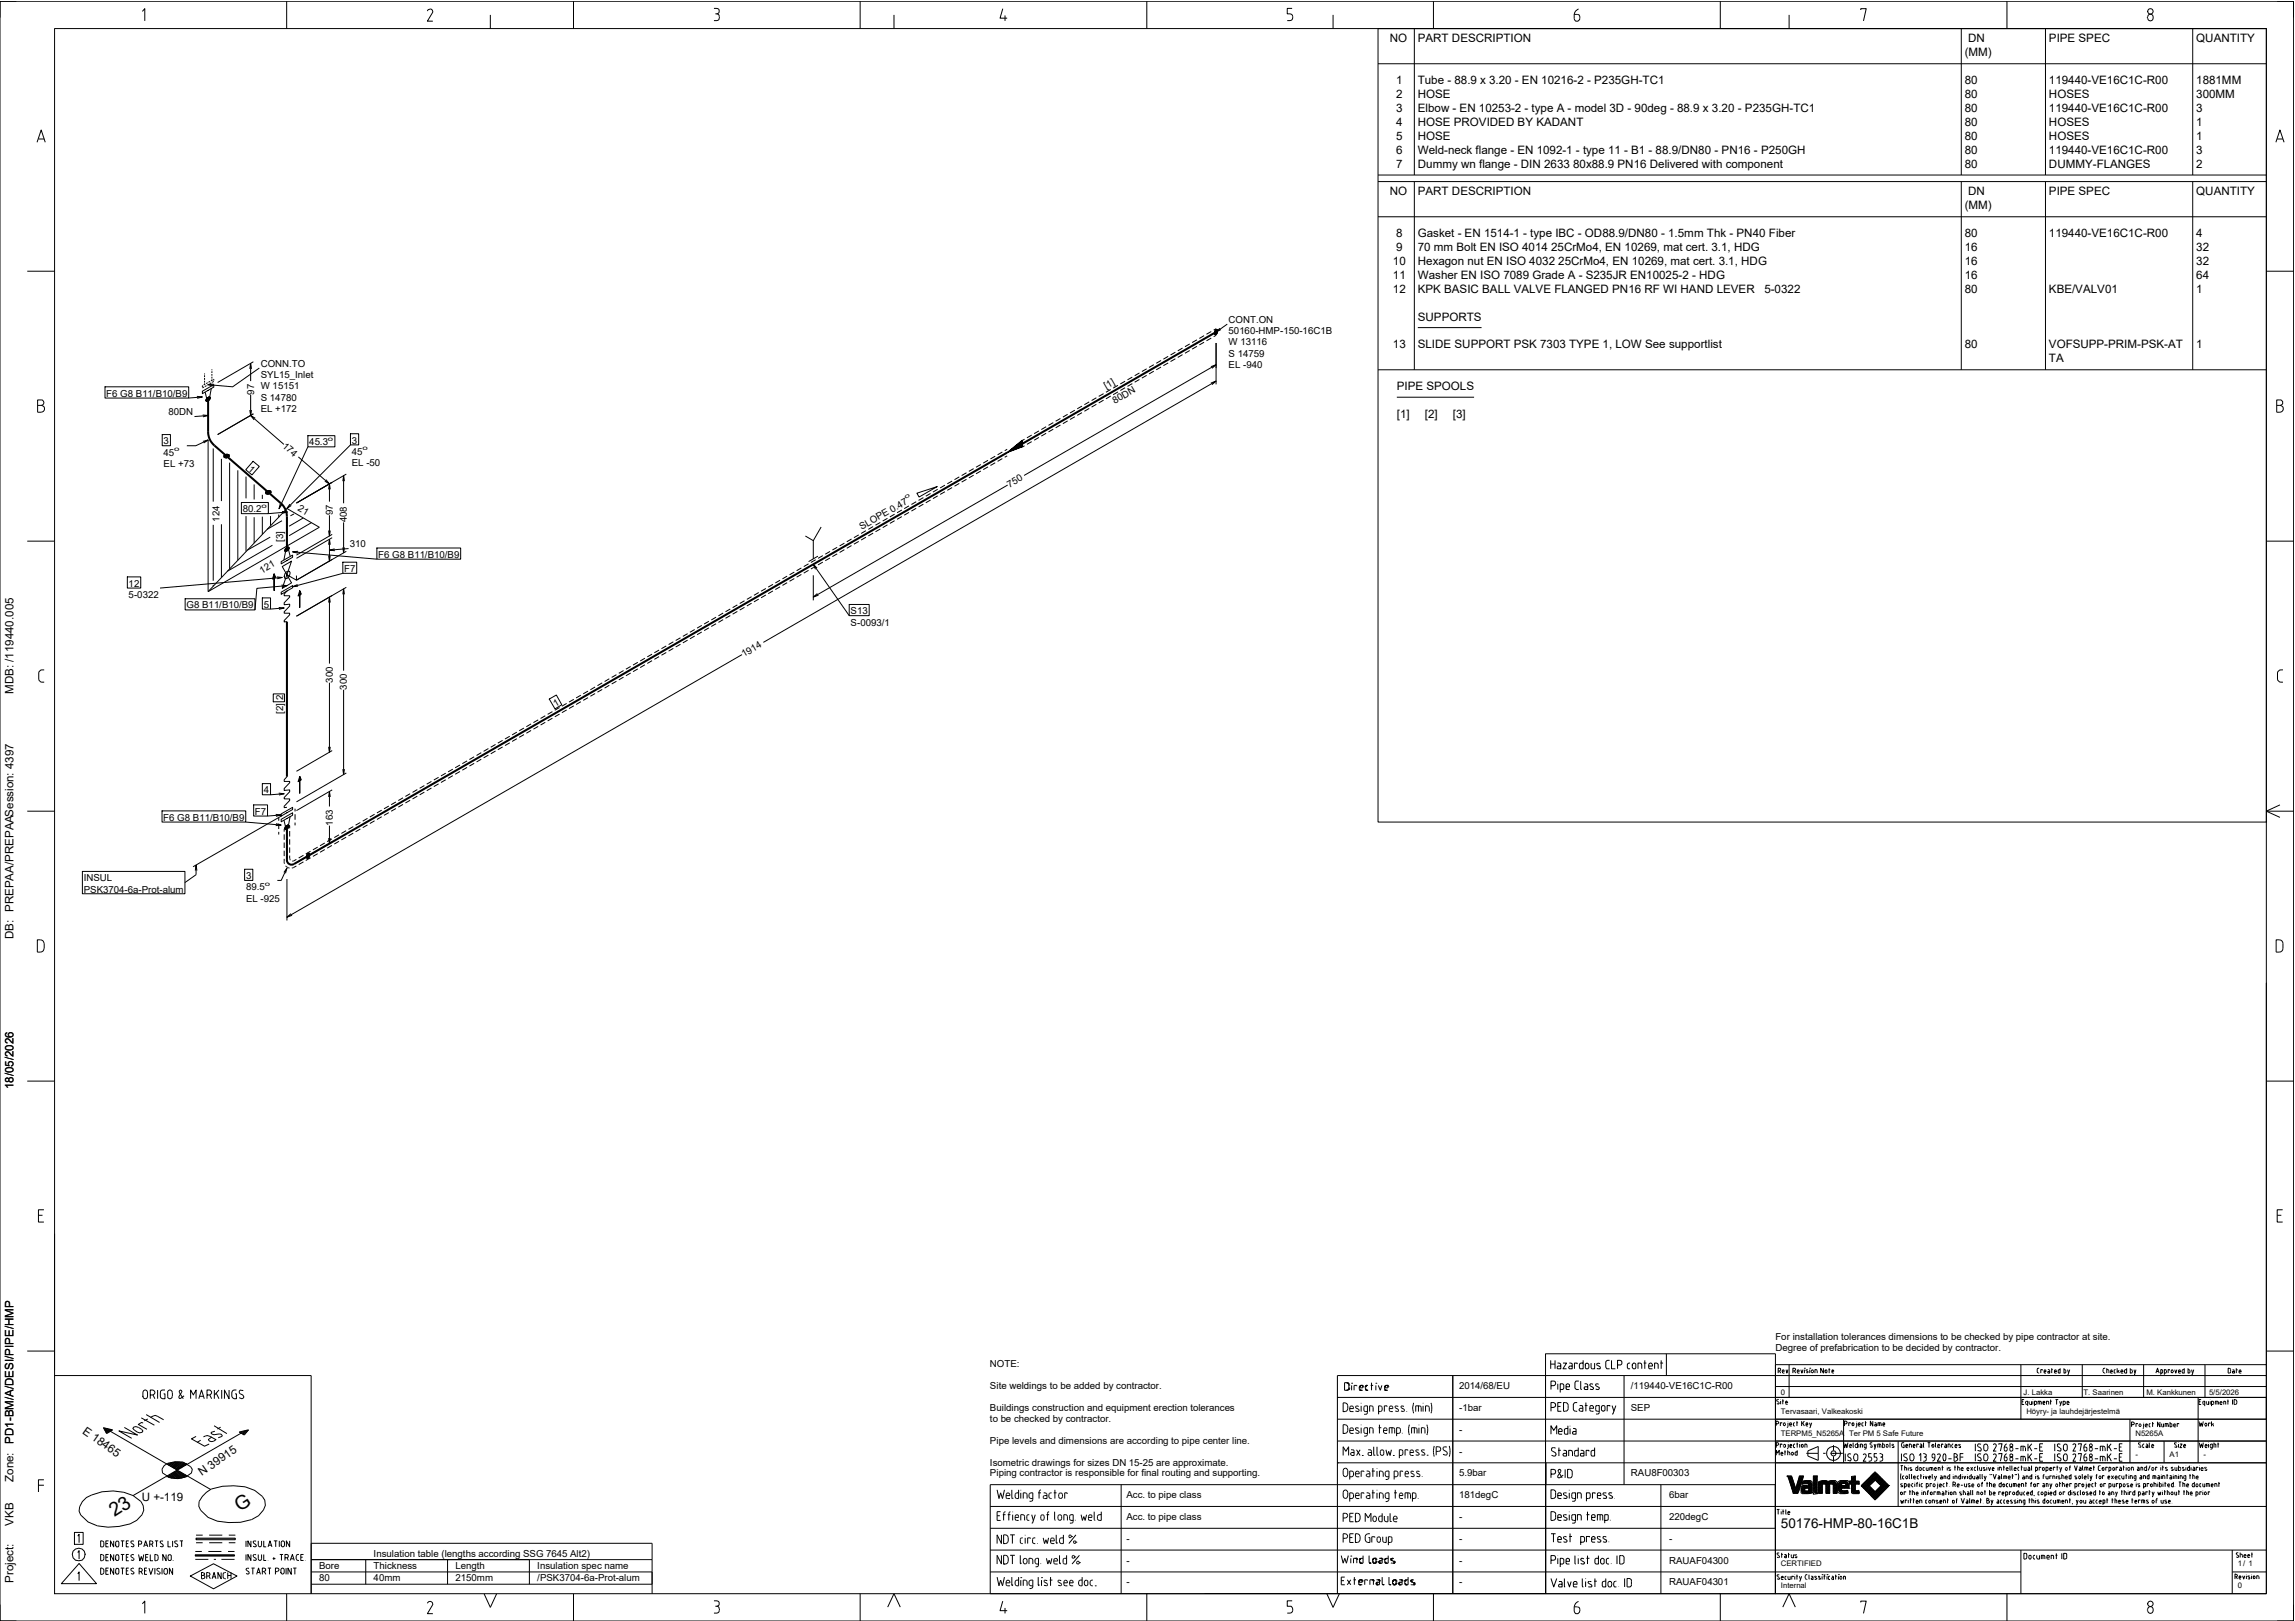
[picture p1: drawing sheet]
<svg xmlns="http://www.w3.org/2000/svg" width="841mm" height="594mm" viewBox="0 0 841 594" stroke-linecap="round" stroke-linejoin="round" font-family="sans-serif">
<defs><g id="words">
<g font-size="7.1">
<text x="42" y="556" transform="rotate(-33 42 556)">23</text>
<text x="87.9" y="554" transform="rotate(-33 87.9 554)">G</text>
</g>
<text font-size="5" x="652.6" y="560">50176-HMP-80-16C1B</text>
<g font-size="4.3">
<text x="5" y="254.2" transform="rotate(-90 5 254.2)">MDB: /119440.005</text>
<text x="5" y="344.2" transform="rotate(-90 5 344.2)">DB: PREPAA/PREPAASession: 4397</text>
<text x="5" y="399.1" transform="rotate(-90 5 399.1)">18/05/2026</text>
<text x="5" y="529" transform="rotate(-90 5 529)">PD1-BM/A/DESI/PIPE/HMP</text>
<text x="5" y="543" transform="rotate(-90 5 543)">Zone:</text>
<text x="5" y="559" transform="rotate(-90 5 559)">VKB</text>
<text x="5" y="580" transform="rotate(-90 5 580)">Project:</text>
</g>
<g font-size="4.2">
<text x="509.3" y="15.5">NO</text>
<text x="519.6" y="15.5">PART DESCRIPTION</text>
<text x="721.2" y="15.5">DN</text>
<text x="750.8" y="15.5">PIPE SPEC</text>
<text x="804.8" y="15.5">QUANTITY</text>
<text x="720" y="20.5">(MM)</text>
<text x="511.6" y="30.8">1</text>
<text x="511.6" y="35.9">2</text>
<text x="519.6" y="30.8">Tube - 88.9 x 3.20 - EN 10216-2 - P235GH-TC1</text>
<text x="519.6" y="35.9">HOSE</text>
<text x="720" y="30.8">80</text>
<text x="720" y="35.9">80</text>
<text x="750.8" y="30.8">119440-VE16C1C-R00</text>
<text x="750.8" y="35.9">HOSES</text>
<text x="804.8" y="30.8">1881MM</text>
<text x="804.8" y="35.9">300MM</text>
<text x="511.6" y="41">3</text>
<text x="519.6" y="41">Elbow - EN 10253-2 - type A - model 3D - 90deg - 88.9 x 3.20 - P235GH-TC1</text>
<text x="720" y="41">80</text>
<text x="750.8" y="41">119440-VE16C1C-R00</text>
<text x="804.8" y="41">3</text>
<text x="511.6" y="46.1">4</text>
<text x="519.6" y="46.1">HOSE PROVIDED BY KADANT</text>
<text x="720" y="46.1">80</text>
<text x="750.8" y="46.1">HOSES</text>
<text x="804.8" y="46.1">1</text>
<text x="511.6" y="51.2">5</text>
<text x="519.6" y="51.2">HOSE</text>
<text x="720" y="51.2">80</text>
<text x="750.8" y="51.2">HOSES</text>
<text x="804.8" y="51.2">1</text>
<text x="511.6" y="56.3">6</text>
<text x="519.6" y="56.3">Weld-neck flange - EN 1092-1 - type 11 - B1 - 88.9/DN80 - PN16 - P250GH</text>
<text x="720" y="56.3">80</text>
<text x="750.8" y="56.3">119440-VE16C1C-R00</text>
<text x="804.8" y="56.3">3</text>
<text x="511.6" y="61.4">7</text>
<text x="519.6" y="61.4">Dummy wn flange - DIN 2633</text>
<text x="576.5" y="61.4">80x88.9 PN16 Delivered with component</text>
<text x="720" y="61.4">80</text>
<text x="750.8" y="61.4">DUMMY-FLANGES</text>
<text x="804.8" y="61.4">2</text>
<text x="509.3" y="71.6">NO</text>
<text x="519.6" y="71.6">PART DESCRIPTION</text>
<text x="721.2" y="71.6">DN</text>
<text x="750.8" y="71.6">PIPE SPEC</text>
<text x="804.8" y="71.6">QUANTITY</text>
<text x="720" y="76.6">(MM)</text>
<text x="511.6" y="86.9">8</text>
<text x="519.6" y="86.9">Gasket - EN 1514-1 - type IBC - OD88.9/DN80 - 1.5mm Thk - PN40 Fiber</text>
<text x="720" y="86.9">80</text>
<text x="750.8" y="86.9">119440-VE16C1C-R00</text>
<text x="804.8" y="86.9">4</text>
<text x="511.6" y="92">9</text>
<text x="519.6" y="92">70 mm Bolt EN ISO 4014</text>
<text x="568.4" y="92">25CrMo4, EN 10269, mat cert. 3.1, HDG</text>
<text x="720" y="92">16</text>
<text x="804.8" y="92">32</text>
<text x="510.4" y="97.1">10</text>
<text x="519.6" y="97.1">Hexagon nut EN ISO 4032</text>
<text x="571" y="97.1">25CrMo4, EN 10269, mat cert. 3.1, HDG</text>
<text x="720" y="97.1">16</text>
<text x="804.8" y="97.1">32</text>
<text x="510.4" y="102.2">11</text>
<text x="510.4" y="107.3">12</text>
<text x="519.6" y="102.2">Washer EN ISO 7089 Grade A - S235JR EN10025-2 - HDG</text>
<text x="519.6" y="107.3">KPK BASIC BALL VALVE FLANGED PN16 RF WI HAND LEVER</text>
<text x="646.6" y="107.3">5-0322</text>
<text x="720" y="102.2">16</text>
<text x="720" y="107.3">80</text>
<text x="750.8" y="107.3">KBE/VALV01</text>
<text x="804.8" y="102.2">64</text>
<text x="804.8" y="107.3">1</text>
<text x="519.6" y="117.5">SUPPORTS</text>
<text x="510.4" y="127.7">13</text>
<text x="519.6" y="127.7">SLIDE SUPPORT PSK 7303 TYPE 1, LOW See supportlist</text>
<text x="720" y="127.7">80</text>
<text x="750.8" y="127.7">VOFSUPP-PRIM-PSK-AT</text>
<text x="804.8" y="127.7">1</text>
<text x="750.8" y="132.7">TA</text>
<text x="511.9" y="143">PIPE SPOOLS</text>
<text x="511.9" y="153.2">[1]</text>
<text x="522.1" y="153.2">[2]</text>
<text x="532.4" y="153.2">[3]</text>
<text x="30" y="525" transform="rotate(35 30 525)">E 18465</text>
<text x="74" y="541" transform="rotate(-35 74 541)">N 39915</text>
<text x="52" y="550">U +-119</text>
</g>
<g font-size="3.5">
<text x="450.2" y="118.3">CONT.ON</text>
<text x="450.2" y="122.4">50160-HMP-150-16C1B</text>
<text x="450.2" y="126.6">W 13116</text>
<text x="450.2" y="130.7">S 14759</text>
<text x="95.5" y="134.4">CONN.TO</text>
<text x="450.2" y="134.9">EL -940</text>
<text x="95.5" y="138.5">SYL15_Inlet</text>
<text x="95.5" y="142.7">W 15151</text>
<text x="405.4" y="142.5" transform="rotate(-30 405.4 142.5)">[1]</text>
<text x="38.9" y="145.3">F6 G8 B11/B10/B9</text>
<text x="93.1" y="144.7" transform="rotate(-90 93.1 144.7)">97</text>
<text x="95.5" y="146.8">S 14780</text>
<text x="408.5" y="148" transform="rotate(-30 408.5 148)">80DN</text>
<text x="61.7" y="152.1">80DN</text>
<text x="95.5" y="151">EL +172</text>
<text x="59.9" y="162.8">3</text>
<text x="59.9" y="167">45</text>
<text x="103.2" y="163.8" transform="rotate(41 103.2 163.8)">174</text>
<text x="113.3" y="163.2">45.3</text>
<text x="128.9" y="162.5">3</text>
<text x="128.9" y="166.7">45</text>
<text x="59.9" y="171.1">EL +73</text>
<text x="90.7" y="172.1" transform="rotate(41 90.7 172.1)">1</text>
<text x="128.9" y="170.9">EL -50</text>
<text x="369.9" y="178.8" transform="rotate(-30 369.9 178.8)">750</text>
<text x="80.4" y="191.1" transform="rotate(-90 80.4 191.1)">124</text>
<text x="89" y="187.7">80.2</text>
<text x="108.9" y="187" transform="rotate(30 108.9 187)">21</text>
<text x="122" y="188.8" transform="rotate(-90 122 188.8)">97</text>
<text x="127.1" y="191.4" transform="rotate(-90 127.1 191.4)">408</text>
<text x="315.8" y="194.2" transform="rotate(-30 315.8 194.2)">SLOPE 0.47</text>
<text x="103.7" y="198.5" transform="rotate(-90 103.7 198.5)">[3]</text>
<text x="128.2" y="200.5">310</text>
<text x="126.1" y="209.6">F7</text>
<text x="138.6" y="204.4">F6 G8 B11/B10/B9</text>
<text x="47.1" y="215">12</text>
<text x="96" y="210.2" transform="rotate(-30 96 210.2)">121</text>
<text x="47.1" y="219.2">5-0322</text>
<text x="68.4" y="223">G8 B11/B10/B9</text>
<text x="96.7" y="222.7">5</text>
<text x="311.7" y="225.1">S13</text>
<text x="311.7" y="229.2">S-0093/1</text>
<text x="272.6" y="240.9" transform="rotate(-30 272.6 240.9)">1914</text>
<text x="122" y="250.2" transform="rotate(-90 122 250.2)">300</text>
<text x="103.7" y="256.7" transform="rotate(-90 103.7 256.7)">2</text>
<text x="127.1" y="252.7" transform="rotate(-90 127.1 252.7)">300</text>
<text x="103.7" y="261.6" transform="rotate(-90 103.7 261.6)">[2]</text>
<text x="203.5" y="259.1" transform="rotate(-30 203.5 259.1)">1</text>
<text x="96.7" y="290.7">4</text>
<text x="93.4" y="298.5">F7</text>
<text x="59.8" y="300.7">F6 G8 B11/B10/B9</text>
<text x="122" y="302.5" transform="rotate(-90 122 302.5)">163</text>
<text x="30.7" y="322.9">INSUL</text>
<text x="90.2" y="322.1">3</text>
<text x="30.7" y="327.1">PSK3704-6a-Prot-alum</text>
<text x="90.2" y="326.3">89.5</text>
<text x="90.2" y="330.4">EL -925</text>
<text x="650.6" y="491.1">For installation tolerances dimensions to be checked by pipe contractor at site.</text>
<text x="650.6" y="495.1">Degree of prefabrication to be decided by contractor.</text>
<text x="362.8" y="501">NOTE:</text>
<text x="362.8" y="509">Site weldings to be added by contractor.</text>
<text x="534.7" y="509">2014/68/EU</text>
<text x="597.6" y="509">/119440-VE16C1C-R00</text>
<text x="362.8" y="517">Buildings construction and equipment erection tolerances</text>
<text x="362.8" y="521">to be checked by contractor.</text>
<text x="534.7" y="517">-1bar</text>
<text x="597.6" y="517">SEP</text>
<text x="534.7" y="525">-</text>
<text x="362.8" y="529">Pipe levels and dimensions are according to pipe center line.</text>
<text x="534.7" y="533">-</text>
<text x="362.8" y="537">Isometric drawings for sizes DN 15-25 are approximate.</text>
<text x="362.8" y="541">Piping contractor is responsible for final routing and supporting.</text>
<text x="534.7" y="541">5.9bar</text>
<text x="597.6" y="541">RAU8F00303</text>
<text x="412.7" y="549">Acc. to pipe class</text>
<text x="534.7" y="549">181degC</text>
<text x="611.6" y="549">6bar</text>
<text x="412.7" y="557">Acc. to pipe class</text>
<text x="534.7" y="557">-</text>
<text x="611.6" y="557">220degC</text>
<text x="412.7" y="565">-</text>
<text x="534.7" y="565">-</text>
<text x="611.6" y="565">-</text>
<text x="116.9" y="575">Bore</text>
<text x="136.9" y="570.5">Insulation table (lengths according SSG 7645 Alt2)</text>
<text x="136.9" y="575">Thickness</text>
<text x="166.9" y="575">Length</text>
<text x="196.9" y="575">Insulation spec name</text>
<text x="412.7" y="573">-</text>
<text x="534.7" y="573">-</text>
<text x="611.6" y="573">RAUAF04300</text>
<text x="116.9" y="579.5">80</text>
<text x="136.9" y="579.5">40mm</text>
<text x="166.9" y="579.5">2150mm</text>
<text x="196.9" y="579.5">/PSK3704-6a-Prot-alum</text>
<text x="412.7" y="581">-</text>
<text x="534.7" y="581">-</text>
<text x="611.6" y="581">RAUAF04301</text>
</g>
<g font-size="2.8">
<text x="652.6" y="511">0</text>
<text x="741.6" y="511">J. Lakka</text>
<text x="763.5" y="511">T. Saarinen</text>
<text x="786.5" y="511">M. Kankkunen</text>
<text x="809.5" y="511">5/5/2026</text>
<text x="652.6" y="518">Tervasaari, Valkeakoski</text>
<text x="742.6" y="518">Höyry- ja lauhdejärjestelmä</text>
<text x="652.6" y="526">TERPM5_N5265A</text>
<text x="677.6" y="526">Ter PM 5 Safe Future</text>
<text x="782.5" y="526">N5265A</text>
<text x="782.5" y="534">-</text>
<text x="795" y="534">A1</text>
<text x="807.5" y="534">-</text>
<text x="652.6" y="574">CERTIFIED</text>
<text x="820" y="574">1/ 1</text>
<text x="652.6" y="582">Internal</text>
<text x="820" y="582">0</text>
</g>
<g font-size="2.3">
<text x="120.2" y="161.5">o</text>
<text x="63.8" y="165.3">o</text>
<text x="132.8" y="165">o</text>
<text x="95.9" y="186">o</text>
<text x="332" y="182.9" transform="rotate(-30 332 182.9)">o</text>
<text x="97" y="324.6">o</text>
</g>
</g></defs>
<g fill="none" stroke="#000" stroke-width=".37">
<path d="M0 .5h840.5v593.5h-840.5zM6 .5h-6v6M20 10.5h810.5v573.5h-810.5zM52.2 4.2l.9-1v4.5M105 .5v10M157.6 3.4l-.8 .3-.2 .4M157.6 3.3a.96 .96 0 0 1 .8 1.5l-1.8 3h2M179.7 5.5v5M210.2 .5v10M261.6 3.1h1a1.03 1.03 0 0 1 .9 1.2 1.03 1.03 0 0 1-1.4 .8M262.6 5.1a.82 .82 0 0 1 .9 1M263.5 6.6a.82 .82 0 0 1-.9 1h-1"/>
<path d="M263.6 6.1v.5M315.2 .5v10M327.6 5.5v5M367.5 3.2l-1 3.5h2.6M368.3 5.7v2M420.2 .5v10M473.5 3.1h-1.8v2h1a1.26 1.26 0 0 1 1 1.2 1.26 1.26 0 0 1-1 1.3h-1M488.5 5.5v5M505 10.5h325.5v290.7h-325.5zM505 10.5h325.5M518.3 10.5v53.6M525.3 .5v10"/>
<path d="M576.9 5.3v1.5a1.08 1.08 0 0 0 1.3 .9 1.08 1.08 0 0 0 .7-1.4 .84 .84 0 0 0-.9-1M576.9 5.3h1M578.4 3.3a2.45 2.45 0 0 0-1.5 2.1M630.4 .5v10M655.6 5.5v5M681.9 3.7v-.5h2l-1 4.5M718.7 10.5v53.6M735.4 .5v10M749.6 10.5v53.6M786.9 6.2v.5M787 6.2a1.1 1.1 0 0 1 1.6-.9 1.1 1.1 0 0 1 .3 1.8 .99 .99 0 0 1-1.1 .5 .99 .99 0 0 1-.8-.9M803.5 10.5v53.6"/>
<path d="M834.5 .5h6v6M505 23.4h325.5M13.6 52.1l1.5-4.5 1.5 4.5M14.1 50.9h2.1M834 52.1l1.5-4.5 1.5 4.5M834.5 50.9h2.1M505 64.1h325.5M505 66.5h325.5M505 79.4h325.5M518.3 66.5v69M718.7 66.5v69M749.6 66.5v69"/>
<path d="M803.5 66.5v69M10 99.4h10M830.5 99.4h10M449.7 118.8l-4.1 2.9M75 136.9v.3M75 137.5v.7M75 138.5v.7M75 139.5v.7M77 139.8l-.6 .3M77.7 135.4v.3M77.7 136v.7M77.7 137v.7"/>
<path d="M77.7 138v.7M77.7 139v.4M77.9 139.2l-.6 .4M78.2 139.1l.1-.1v.4M78.3 139.8l-.6 .3M91.5 135.2l.3-2 .4 2M91.8 133.2v6.4M92.8 132.6l-13 7.6M95 134.9l-9.8 6.8-8.9-.7M412.3 139.7l-1.8 1M414.9 138.2l-1.7 1M417.5 136.7l-1.7 1"/>
<path d="M417.5 139.1l-1.7 1M420.2 135.1l-1.8 1M420.2 137.6l-1.8 .9M422.8 133.6l-1.7 1M422.8 136l-1.7 1M425.5 132.1l-1.8 1M425.5 134.5l-1.8 1M428.1 130.6l-1.8 1M428.1 133l-1.8 1M430.7 129.1l-1.8 1M430.7 131.5l-1.8 1M433.3 127.5l-1.7 1.1"/>
<path d="M433.3 130l-1.7 1M436 126l-1.8 1M436 128.4l-1.8 1M438.6 124.5l-1.7 1M438.6 126.9l-1.7 1M441.2 123l-1.7 1M441.2 125.4l-1.7 1M443.7 134.4l1.9-.7-1.5 1.3M443.9 121.5l-1.8 1M443.9 123.9l-1.8 1M445.6 120.7l.5 .1v1.2l-.5 .7-.5-.1v-1.2zM445.6 120.5l-.8 .5"/>
<path d="M445.6 122.9l-.8 .5M445.6 125.7v15.2M445.6 133.7l-70.3 40.5M445.6 139.6l-165.9 95.8M447 120.3l-1.4 1.4 1.8-.9M505 135.5h325.5M519.6 120.1h23.3M13.8 146.6h1.3a1 1 0 0 1 1 1 1 1 0 0 1-1 .9 1.25 1.25 0 0 1 1.2 1.3 1.25 1.25 0 0 1-1.2 1.3h-1.3zM13.8 148.5h1.3M38.5 141.7h30.7v4.2h-30.7zM59.5 159.2h3v4.1h-3zM72.2 145.3l2 .2-1.9 .5"/>
<path d="M74.2 143.4l4.1-2.4v.8l-4.1 2.5zM74.2 145.5l-5 .4M74.3 152.1l2 .2-1.9 .4M74.3 141.3l-.1 .5M74.8 141.8l-.6 .4M75 140.5v.4M75.2 140.7l-.6 .4M75.7 141.3l-.6 .3M75.8 146l1-.6 .4 .4-.4 .8-1 .5-.5-.3zM76.1 140.2l-.6 .4M76.3 152.3l-5 .3M76.3 141l-.3 .1"/>
<path d="M76.5 140.8l-.2 .2M77.4 142.3l-.6 3.7-.9 .5-.7-2.8M77.4 140.3l-.6 .3M78.2 140.7l-1.9 .3 1.8 .5M91.5 150.3l.3 2 .4-2M91.8 144.7v7.6l12.2 10.5M92.8 151.6l-13 7.6M93.5 153.3l-1.7-1 1.3 1.5M112.8 159.7h9.9v4h-9.9zM128.4 158.9h3v4.1h-3zM378.1 159.4l-1.8 1M380.7 157.9l-1.7 1"/>
<path d="M383.4 156.4l-1.8 1M383.4 158.8l-1.8 1M386 154.9l-1.8 1M386 157.3l-1.8 1M388.6 153.4l-1.8 1M388.6 155.7l-1.8 1.1M391.2 151.8l-1.7 1M391.2 154.2l-1.7 1.1M393.9 150.3l-1.8 1M393.9 152.7l-1.8 1M396.5 148.8l-1.7 1M396.5 151.2l-1.7 1"/>
<path d="M399.1 147.3l-1.7 1M399.1 149.7l-1.7 1M401.8 145.8l-1.8 1M401.8 148.2l-1.8 1M404.4 144.3l-1.8 1M404.4 146.6l-1.8 1.1M407 142.7l-1.7 1M407 145.1l-1.7 1M409.7 141.2l-1.8 1M409.7 143.6l-1.8 1M412.3 142.1l-1.8 1M414.9 140.6l-1.7 1"/>
<path d="M443.7 140.4l1.9-.8-1.5 1.4M511.9 145.6h28.3M834.3 146.6h1.2a1 1 0 0 1 1 1 1 1 0 0 1-1 .9 1.25 1.25 0 0 1 1.2 1.3 1.25 1.25 0 0 1-1.2 1.3h-1.2zM834.3 148.5h1.2M68.5 163.3h3.2l4.6-2.1v55.6M74.4 161.7l1.9-.5-1.7 1.1M78.1 164.3v19.5M81.1 168.1v15.5M82 167l1.1-.6 .8 .2 .1 .6-1.1 .6-.8-.2zM84.1 169.5v39M87.1 172.3v33M90.2 174.6v8"/>
<path d="M92.7 169l2.3 1.9-2.7 3.1-2.2-1.9zM93.1 177.5v5.5M109.3 167.4l11.4 9.9v6.5M112.8 163.7l-10.6 22.7M119.4 175.7l1.3 1.6-1.7-1M120.4 179.3l.3-2 .3 2M125.6 176.3l.3-2 .3 2M125.9 174.3v10.1M126.9 173.7l-18.3 10.6M128.4 163l-23.3 23.3M343.6 179.3l-1.7 1M346.3 177.8l-1.8 1"/>
<path d="M348.9 176.3l-1.8 1M348.9 178.7l-1.8 1M351.5 174.7l-1.7 1.1M351.5 177.1l-1.7 1.1M354.2 173.2l-1.8 1.1M354.2 175.6l-1.8 1.1M356.8 171.7l-1.8 1M356.8 174.1l-1.8 1M359.4 170.2l-1.7 1M359.4 172.6l-1.7 1M362 168.7l-1.7 1M362 171.1l-1.7 1"/>
<path d="M364.7 167.2l-1.8 1M364.7 169.6l-1.8 1M367.3 165.6l-1.7 1.1M367.3 168l-1.7 1.1M369.1 164.6l-.9 .6M369.1 167l-.9 .6M369.3 177.7l-71.3 41.1M374.6 162.6v-1.3l-5.5 4.5 5.5-2.1v-2.2l-5 4 5-1.9v-2l-4.4 3.6 4.4-1.7v-1.6l-3.9 2.9 3.9-1.5v-1.3l-3.4 2.6 3.4-1.4v-1.1l-2.8 2.1 2.8-1.2v-.7l-2.4 1.8 2.4-1.3v-.4l-1.8 1.2 1.8-.9-5.5 3.1M375.4 160.9l-.8 .5M375.4 163.3l-.8 .5M378.1 161.8l-1.8 1M380.7 160.3l-1.7 1"/>
<path d="M10 198.3h10M78.1 192.3v20.5M81.1 192.1v19.5M88.5 184.1h9.8v4.1h-9.8zM90.2 189.1v13M93.1 189.5v9.5M96.1 181.3v1.5M96.1 189.3v6.5M97.3 180.3l1.1-.6 .8 .2 .1 .6-1.1 .6-.8-.2zM99 196.8l-8.4 4.8M99.1 189.1v3.5M99.8 199.8l-16.5 9.5"/>
<path d="M102.1 188.5v1M102.7 184.5l-.5 1.9 1.1-1.6M103.3 187.4l2 .2-1.9 .5M103.3 190.8l-5.5 3.2M105.1 186.3l11.9 6.9-40.7 23.6M105.1 186.3l-28.8 30.5M105.3 187.6l-7 .6M106.2 184.7l-1.1 1.6 1.6-1.1M107.7 188.3l-1.3 .7M111.1 189.8l-5.2 3M114.1 191.5l-8.2 4.8M120.4 199.6l.3-2 .3 2"/>
<path d="M120.4 194.4l.3 2 .3-2M120.7 188.8v7.6M120.7 197.6v8M121.7 197l-13.1 7.6M121.7 195.8l-13.1 7.6M125.9 191.4v11.2M298 198.1v6.7M300.9 193.1l-2.9 5-2.9-1.7M309.4 199l-1.7 1M312 197.5l-1.7 1M312 199.9l-1.7 1M314.7 196l-1.8 1"/>
<path d="M314.7 198.4l-1.8 1M317.3 194.5l-1.7 1M317.3 196.9l-1.7 1M320 193l-1.8 1M320 195.4l-1.8 1M322.6 191.4l-1.8 1M322.6 193.9l-1.8 .9M325.2 189.9l-1.7 1M325.2 192.3l-1.7 1M327.8 188.4l-1.7 1M327.8 190.8l-1.7 1M330.5 186.9l-1.8 1"/>
<path d="M330.5 189.3l-1.8 1M333.1 185.4l-1.8 1M333.1 187.8l-1.8 1M335.7 183.9l-1.7 1M335.7 186.3l-1.7 1M336 180.7l7.4-2.4-6.6 3.8zM338.4 182.3l-1.8 1.1M338.4 184.7l-1.8 1M341 180.8l-1.7 1M341 183.2l-1.7 1M343.6 181.7l-1.7 1M346.3 180.2l-1.8 1"/>
<path d="M830.5 198.3h10M46.7 211.4h4.9v4.1h-4.9zM67.8 219.4h25.6v4.1h-25.6zM78.1 214.3v.5M96.1 219.1h3v4.1h-3zM100.4 210.3l.6 1.2-1.2 .7 .6-1.9v6.1zM101.4 211.4l2 .2-1.9 .5M103 217l4.2-2.4v.8l-4.2 2.4zM103 205.8l4.2-2.4v.8l-4.2 2.4zM103.1 214.4l2 .2-1.9 .5M103.4 207.6l3.4 6-3.4 2 3.4-10zM103.4 211.6l-44.7 3.9"/>
<path d="M104.6 201l1-.6 .4 .4-.4 .8-1 .6-.4-.4zM105.1 216.6l-1 1.1v.6h2v.5l-2 2.1v.7l2-.2v.7l-2 2.1v.5h2v.6l-2 2.1v.5l1-.1M105.1 214.6l-11 1-.7 7.9M105.1 209.4l.9-.1 .3 .6-.3 1.2-.9 .9h-.7l-.3-.8 .3-1zM105.1 210.6l3.5 2v-1.7M106.3 203.8l-.7-2.8-.9 .6-.7 3.6M107.2 202.2l30.9 2.7M109 214.2l-1.8 .8 2-.2M109.2 202l-2 .2 1.9 .5M109.8 216.5l.6 1.2-1.2 .7 .6-1.9v6.1zM120.4 203.6l.3 2 .3-2M120.7 218.8v24.4"/>
<path d="M122.6 201.1l-1.9 .5 2 .2M125.6 217.8l.3-2 .3 2M125.6 206h5.1v4.1h-5.1zM125.6 200.6l.3 2 .3-2M125.6 210.1l-18.4 4.9M125.9 215.8v30M126.9 215.2l-18.3 10.6M126.9 202l-18.3 10.6M127.7 201l-7 .6M138.1 200.8h30.7v4.1h-30.7zM275.4 218.6l-1.7 1M278 217.1l-1.7 1.1"/>
<path d="M278 219.5l-1.7 1.1M280.6 215.6l-1.7 1M280.6 218l-1.7 1M283.2 214.1l-1.7 1M283.2 216.5l-1.7 1M285.9 212.6l-1.8 1M285.9 215l-1.8 1M288.5 211.1l-1.8 1M288.5 213.5l-1.8 1M291.1 209.6l-1.8 1M291.1 212l-1.8 1M293.7 208.1l-1.8 1"/>
<path d="M293.7 210.5l-1.8 1M296.3 206.6l-1.8 1M296.3 209l-1.8 1M298 210.8v9.2M298 206.8l13.2 18.8M298.9 205.1l-1.7 1M298.9 207.5l-1.7 1M299.4 208.2l-1.4-1.4 .8 1.8M299.5 217.5l-1.5 1.3 1.9-.7M299.7 203.8l-3.4 2M301.5 203.6l-1.7 1M301.5 206l-1.7 1"/>
<path d="M304.2 202.1l-1.8 1M304.2 204.5l-1.8 1M306.8 200.6l-1.8 1M306.8 203l-1.8 1M309.4 201.4l-1.7 1M102.1 222.6l2 .2-1.9 .5M104.1 222.8l-5 .4M120.4 220.8l.3-2 .3 2M238.9 239.7l-1.7 1M241.5 238.2l-1.7 1M244.1 236.7l-1.7 1M244.1 239.1l-1.7 1"/>
<path d="M246.7 235.2l-1.7 1M246.7 237.6l-1.7 1M249.4 233.7l-1.8 1M249.4 236.1l-1.8 1M252 232.2l-1.8 1M252 234.6l-1.8 1M254.6 230.7l-1.8 1M254.6 233.1l-1.8 1M257.2 229.2l-1.8 1M257.2 231.6l-1.8 1M259.8 227.7l-1.8 1M259.8 230.1l-1.8 1"/>
<path d="M262.4 226.2l-1.7 1M262.4 228.6l-1.7 1M265 224.7l-1.7 1M265 227.1l-1.7 1M267.6 223.2l-1.7 1M267.6 225.6l-1.7 1M270.2 221.7l-1.7 1M270.2 224.1l-1.7 1M271.9 239.9l-166.8 96.2M272.8 220.1l-1.7 1M272.8 222.6l-1.7 1M275.4 221l-1.7 1"/>
<path d="M311.2 221.5h7.3v4.1h-7.3zM16.2 245.5a1.56 1.56 0 0 0-1.9 .7v3.1a1.56 1.56 0 0 0 1.9 .7M100.1 254.3h4.1v2.9h-4.1zM120.7 250.2v25.5M125.9 252.8v31M201.3 256.2l2.6-1.5 2 3.6-2.5 1.5zM205.1 259.3l-1.8 1M207.6 257.8l-1.7 1M210.3 256.3l-1.8 1M210.3 258.6l-1.8 1M212.9 254.8l-1.8 1M212.9 257.1l-1.8 1.1"/>
<path d="M215.5 253.2l-1.8 1M215.5 255.7l-1.8 1M218.1 251.7l-1.8 1.1M218.1 254.1l-1.8 1M220.7 250.2l-1.8 1.1M220.7 252.6l-1.8 1M223.3 248.7l-1.7 1M223.3 251.1l-1.7 1M225.9 247.2l-1.7 1M225.9 249.6l-1.7 1M228.5 245.7l-1.7 1M228.5 248.1l-1.7 1"/>
<path d="M231.1 244.2l-1.7 1M231.1 246.6l-1.7 1M233.7 242.7l-1.7 1M233.7 245.1l-1.7 1M236.3 241.2l-1.7 1M236.3 243.6l-1.7 1M238.9 242.1l-1.7 1M241.5 240.6l-1.7 1M836.6 245.5a1.5 1.5 0 0 0-2 1.1l.1 2.7a1.6 1.6 0 0 0 1.9 .7M120.4 273.7l.3 2 .3-2M121.7 275l-13.1 7.6M171.2 278.8l-1.8 1"/>
<path d="M173.8 277.3l-1.8 1M173.8 279.7l-1.8 1M176.4 275.8l-1.8 1M176.4 278.2l-1.8 1M179 274.3l-1.8 1M179 276.7l-1.8 1M181.6 272.8l-1.8 1M181.6 275.2l-1.8 1M184.2 271.3l-1.8 1M184.2 273.7l-1.8 1M186.8 269.8l-1.7 1M186.8 272.2l-1.7 1"/>
<path d="M189.4 268.3l-1.7 1M189.4 270.7l-1.7 1M192 266.8l-1.7 1M192 269.2l-1.7 1M194.6 265.3l-1.7 1M194.6 267.7l-1.7 1M197.2 263.8l-1.7 1M197.2 266.2l-1.7 1M199.8 262.3l-1.7 1M199.8 264.7l-1.7 1M202.4 260.8l-1.7 1M202.4 263.2l-1.7 1"/>
<path d="M205.1 261.7l-1.8 1M207.6 260.2l-1.7 1M10 297.2h10M59.4 297.1h30.7v4.1h-30.7zM93 294.9h5v4.1h-5zM96.1 287.1h3v4.1h-3zM101 298.4l2 .2-1.9 .5M102.1 290.6l2 .3-1.9 .4M102.1 299.7v1.1M103 298.2l4.2-2.4v.8l-4.2 2.4zM103 298.6l-5 .4M103.4 298.8l-32.7 18.8"/>
<path d="M104.1 290.9l-5 .3M105.1 284.6l-1 1.1v.6h2v.5l-2 2.1v.7l2-.2v.7l-2 2.1v.5h2v.6l-2 2.1v.5l1-.1M106.3 299.1l-.7 3.7-.9 .5-.7-2.8M108.1 296.3v1M108.1 298.4v2M109.8 284.5l.6 1.2-1.2 .8 .6-2v6.1zM120.4 292l.3-2 .3 2M120.7 290v5.5M121.7 289.4l-13.1 7.6M125.6 281.8l.3 2 .3-2M126.9 283.3l-18.3 10.5M134.7 299.9l-1.8 1"/>
<path d="M137.3 298.4l-1.8 1M139.9 299.3l-1.8 1M139.9 296.9l-1.8 1M142.5 295.4l-1.8 1M142.5 297.8l-1.8 1M145.1 293.9l-1.8 1M145.1 296.3l-1.8 1M147.7 292.4l-1.7 1M147.7 294.8l-1.7 1M150.3 290.9l-1.7 .9M150.3 293.3l-1.7 1M152.9 291.7l-1.7 1.1"/>
<path d="M152.9 289.3l-1.7 1.1M155.5 287.9l-1.7 1M155.5 290.3l-1.7 1M158.1 286.3l-1.7 1M158.1 288.8l-1.7 1M160.7 284.8l-1.7 1M160.7 287.2l-1.7 1M163.3 283.3l-1.7 1M163.3 285.7l-1.7 1M165.9 281.8l-1.7 1M165.9 284.2l-1.7 1M168.5 280.3l-1.7 1"/>
<path d="M168.5 282.7l-1.7 1M171.2 281.2l-1.8 1M830.5 297.2h10M830.5 297.2l5 2.3M835.5 294.9l-5 2.3M30.2 319.3h37.6v8.2h-37.6zM71.6 319l.2-2 .4 2M71.8 317v3.5l-4 2.9M89.6 318.5h3v4.1h-3zM90.1 301.2l12.9 1.1M101.1 301.8l1.9 .5-2 .2M102.1 301.8v2"/>
<path d="M102.1 304.8v1M103 300.2l4.2-2.4v.9l-4.2 2.4zM104 319.7l1.1-1.6-.5 1.9M104.1 315.7l.1 .8M104.1 303.7v1M104.1 305.7v2M104.1 308.7v2M104.1 311.7v2M104.1 314.7v1M104.2 316.5v.1M104.6 302.8l1-.6 .4 .4-.4 .8-1 .6-.4-.4zM104.7 317.3l1.4 .8"/>
<path d="M105.1 318.1l-2.1 4.5h-1.4M106.1 313.5l.3 1.7M106.1 302.5v1M106.1 304.5v2M106.1 307.5v2M106.1 310.5v2M108.1 301.4v1M108.6 314.9l-1.6 .6M108.6 317.3l-1.7 .8M111.2 313.4l-1.7 1M111.2 315.8l-1.7 1M112.9 312.6l.5 .1v1.2l-.5 .7-.5-.1v-1.2z"/>
<path d="M113.8 314.3l-1.8 1M113.8 311.9l-1.8 1M116.4 310.4l-1.7 1M116.4 312.8l-1.7 1M119 308.9l-1.7 1M119 311.3l-1.7 1M120.4 307.1l.3 2 .3-2M120.7 302.5v6.6M121.6 307.4l-1.7 1M121.6 309.8l-1.7 1M121.7 308.5l-13.1 7.6M124.2 305.9l-1.7 1"/>
<path d="M124.2 308.3l-1.7 1M126.8 304.4l-1.7 1M126.8 306.8l-1.7 1M129.5 305.3l-1.8 1M129.5 302.9l-1.8 1M132 301.4l-1.7 1M132 303.8l-1.7 1M134.7 302.3l-1.8 1M137.3 300.8l-1.8 1M105.1 322.1v15.2M106.6 334.8l-1.5 1.3 1.9-.7M13.7 344.4h1.1a1.4 1.4 0 0 1 1.4 1.3v1.8a1.4 1.4 0 0 1-1.4 1.4h-1.1z"/>
<path d="M834.1 344.4h1.1a1.36 1.36 0 0 1 1.4 1.3v1.8a1.36 1.36 0 0 1-1.4 1.4h-1.1zM830.5 360.2v139.9M10 396.2h10M830.5 396.2h10M14.1 445.3h1.5M16.1 443.3h-2v4.5h2M20 452.1v50M834.5 445.3h1.5M836.5 443.3h-2v4.5h2M10 495.1h10M568.3 498.5v3.1M568.3 499.9h1.5"/>
<path d="M569.8 498.5v3.1M570.7 499.5l.9 .1 .4 .4v1.6h-.8a.5 .5 0 0 1-.6-.5 .5 .5 0 0 1 .6-.5h.8M572.7 499.5h1.4l-1.4 2.1h1.4M575.1 499.5l.9 .1 .1 .3v1.7h-.9a.51 .51 0 0 1-.3-.6 .51 .51 0 0 1 .4-.4h.8M578 499.9v-.4h-1v2.1M580.1 498.5v3.1h-1.1l-.2-.6 .1-1.3 1.2-.2M580.9 499.9l.1-.1a.71 .71 0 0 1 .8-.2 .71 .71 0 0 1 .4 .6v.9l-.4 .5a.63 .63 0 0 1-.6-.1 .63 .63 0 0 1-.3-.6zM583 499.5v1.7l.4 .4h1v-2.1M586.4 499.7a.67 .67 0 0 0-.8-.2 .67 .67 0 0 0-.5 .7l1.3 .7a.55 .55 0 0 1-.1 .7 .55 .55 0 0 1-.8 0l-.4-.1M589.8 498.5h-.8l-.6 .6 .1 2.1 .3 .4h1M590.5 498.5v3.1h1.4M597.3 499.5l-.7 .1-.3 .4v1.2l.3 .4h.7"/>
<path d="M598.3 499.8a.6 .6 0 0 1 .8-.3 .6 .6 0 0 1 .3 .7v.7a.66 .66 0 0 1-.6 .7 .66 .66 0 0 1-.7-.7zM602.3 499.5h1M602.7 498.5v3.1M608.4 499.5h1M608.7 498.5v3.1M610.6 496.1v8M830.5 495.1h10M20 504.1h94v79.9M51.8 519.6l4.8 2.6M52.7 509.6a.83 .83 0 0 1 .9-.2 .83 .83 0 0 1 .5 .9v1.4a.85 .85 0 0 1-.9 .9 .85 .85 0 0 1-.8-.9v-1.4zM53.6 518.4l4.9 2.9M54.2 520l-1.3 .7"/>
<path d="M55.1 511.2h.8a.91 .91 0 0 0 .9-.9 .91 .91 0 0 0-.9-.9h-.8v3.2M55.2 519.4l1.7-.7 3.1 1.6M56.1 511.2l.7 1.4M57.8 509.4v3.2M60.5 509.4l-1.3 .1a2.39 2.39 0 0 0 0 2.9l1.3 .2v-1.8h-.5M63.1 510.3a.82 .82 0 0 0-.8-1 .82 .82 0 0 0-.8 1v1.4a.82 .82 0 0 0 .8 .9 .82 .82 0 0 0 .8-.9M63.2 510.3v1.4M65.7 510.2l1.5 2.4M65.8 510.2l-.1-.3 .5-.5 .5 .5-1.1 1.9 .1 .6h.6l1.2-.9M69.8 512.6v-3.2l1 1.8 1-1.8v3.2M72.9 512.6l1-3.2 1 3.2M73.2 511.7h1.3"/>
<path d="M75.9 511.2l1.2-.1a.91 .91 0 0 0 .5-1 .91 .91 0 0 0-.8-.7h-.9v3.2M76.9 511.2l.6 1.4M78.6 509.4v3.2M79.2 510.6l1 2M80.2 509.4l-1.6 1.9M81.2 509.4v3.2M83.9 509.4v3.2l-1.7-3.2v3.2M86.6 509.4l-1.1 .1-.6 .8 .2 1.8 .7 .5h.8v-1.8h-.5M88.4 509.4a.75 .75 0 0 0-.7 .5 .75 .75 0 0 0 .3 .9l.9 .4 .5 .7-.1 .3a1.01 1.01 0 0 1-1.7 0M88.4 509.5l.8 .1M490.1 512.1h.1M490.1 512.1h340.4"/>
<path d="M492.2 517.3h.1M492.2 514.1l1.4 .3 .3 .7-.3 1.9-.6 .3h-.8zM493.4 509.5h.1M493.4 506.7h.1M493.4 506.7h-.7v2.8h.7M493.4 506.7l.3 .1M493.7 506.8h.1M493.7 506.8l.2 .1M493.8 509.4h.1M493.8 509.4l-.4 .1M493.9 506.9h.1M493.9 506.9l.3 .3"/>
<path d="M494.1 509.2h.1M494.1 509.2l-.3 .2M494.2 508.9h.1M494.2 507.2h.1M494.2 508.9l-.1 .3M494.2 507.2l.1 .4M494.3 508.7h.1M494.3 507.6h.1M494.3 508.7l-.1 .2M494.3 507.6v1.1M494.6 516.2h1.4l-.2-.8-.5-.2-.5 .2-.2 1.4 .1 .4 1.3 .1M495.3 506.9h.1"/>
<path d="M495.3 507.7v1.8M497.2 508v-.3h-1v1.8M497.9 515.4l-.7-.2-.5 .5 1.1 .7 .2 .7-.3 .2-1-.2M498.1 508.3h.1M498.1 508.3l.1 1M498.2 509.3h.1M498.2 508.1h.1M498.2 509.3l.2 .2M498.2 508.1l-.1 .2M498.4 509.5h.1M498.4 507.8h.1M498.4 509.5h1"/>
<path d="M498.4 507.8l-.2 .3M498.6 509.5h.1M498.6 507.7h.1M498.6 507.7h.4M498.6 507.7l-.2 .1M498.8 507.7h.1M498.8 514.1v.2M498.8 515.2v2.1M499 507.7h.1M499 507.7l.3 .2M499.3 507.9h.1M499.3 507.9l.1 .3"/>
<path d="M499.4 508.2h.1M499.4 508.2v.4h-1.3M500.3 508.2h.1M500.3 508.2l.1 .9M500.4 509.3h.1M500.4 509.1h.1M500.4 508h.1M500.4 509.3l.3 .2M500.4 509.1v.2M500.4 508l-.1 .2M500.6 507.7h.1M500.6 507.7h.7"/>
<path d="M500.6 507.7l-.2 .3M500.7 509.5h.1M500.7 509.5h.6M500.9 509.5h.1M501.1 517.3l-1.2-.2-.1-1.3 .5-.6h.8v2.5l-.2 .5-1 .1M501.9 517.3v-2.1l1.2 .2 .1 1.9M502.3 507.7h.9M502.6 506.7v2.8M504.2 506.9h.1M504.2 507.7v1.8M505.1 507.7l.7 1.8 .6-1.8M505.2 517.3h.7l.6-.6v-.9l-.6-.6h-.7v3.1"/>
<path d="M507.4 509.3h.1M507.4 508.3h.1M507.4 508.1h.1M507.4 509.3l.2 .2M507.4 508.1v1.2M507.6 509.5h.1M507.6 507.8h.1M507.6 509.5h1M507.6 507.8l-.2 .3M507.8 509.5h.1M507.8 507.7h.1M507.8 507.7h.5"/>
<path d="M507.8 507.7l-.2 .1M508.1 507.7h.1M508.3 507.7h.1M508.3 515.5v-.3h-1v2.1M508.3 507.7l.2 .2M508.5 507.9h.1M508.5 507.9l.1 .3M508.6 508.2h.1M508.6 508.2v.4h-1.2M509.1 516.2h1.3l-.1-.8-.5-.2-.5 .2-.2 1.4 .2 .4 1.1 .1M512.4 515.4l-.7-.2-.4 .1-.1 .4 1.1 .7 .2 .7-.3 .2-.9-.2M514.5 515.4l-.7-.2-.4 .5 1.1 .7 .1 .7-.3 .2-.9-.2"/>
<path d="M515.5 517.1v.2M518 514.1l-.3 1.5 .3 2.3M518.8 517.3v-2.1l1.9 .2 .1 1.9M519.8 515.2v2.1M521.5 514.1v.2M521.5 515.2v2.1M522.4 517.3v-2.1l1.2 .2 .2 1.9M524.4 514.1l.3 1.5-.3 2.3M532.4 504.1v79.9M566.4 504.1v79.9v-87.9h84.2v87.9h-287.7v-40h287.7M568.4 507.8h.9a.85 .85 0 0 0 .8-.9 .85 .85 0 0 0-.8-.8h-.9v3.1M568.4 515.8h.9a.9 .9 0 0 0 .8-.9 .9 .9 0 0 0-.8-.9h-.9v3.2"/>
<path d="M570.8 506.1v.1M570.8 507.1v2.1M570.8 515.4h1.1M571.7 509.2h.9l.5-.5v-1.1l-.5-.5h-.9v3.2M572.2 514h-1.4v3.2h1.4M573.6 517.1a.88 .88 0 0 0 1-.9l-.2-1.8-.5-.4h-.9v3.2h.6M573.9 508.2h1.2a.76 .76 0 0 0 0-.8 .76 .76 0 0 0-.8-.3l-.4 .6 .1 1.4 1.1 .1M577.3 517.2h.7M578 514h-.9l-.6 .6v1.9l.5 .6h.3M578.6 506.1h-1.1l-.4 .6 .1 2.1 .6 .4h.8M578.9 515.1h.9l.2 .6v1.5h-.9M579.2 506.1v2.9l.5 .2"/>
<path d="M580 516.1h-1a.51 .51 0 0 0-.3 .5 .51 .51 0 0 0 .4 .5M580.7 507.1h.6l.5 .5v1.6l-1-.1a.5 .5 0 0 1-.2-.5 .5 .5 0 0 1 .3-.4h.9M580.8 515.1h.9M581.1 514v3.2M582.6 515.8v.8M582.6 516.6l.2 .5h.3M582.6 515.8a.69 .69 0 0 1 .9-.7 .69 .69 0 0 1 .4 1h-1.3M583.1 517.2h.8M583.7 507.3a.68 .68 0 0 0-.7-.3 .68 .68 0 0 0-.4 .6l1.2 .8 .1 .4a.73 .73 0 0 1-.5 .5 .73 .73 0 0 1-.8-.3M585.8 507.3a.62 .62 0 0 0-.7-.2 .62 .62 0 0 0-.4 .6l1.2 .7a.68 .68 0 0 1-.3 .8 .68 .68 0 0 1-.9-.2M586 517.2l-1.2-.2v-1.8l1.2-.1v2.7l-.4 .4h-.8M586.9 515.3l.4-.2a.61 .61 0 0 1 .9 .7v.7a.66 .66 0 0 1-.7 .7 .66 .66 0 0 1-.7-.7z"/>
<path d="M589.9 515.4v-.3h-1v2.1M590.7 515.1l.7 2.1M592.1 515.1l-1 3.1h-.4M592.7 500.2h.8a.85 .85 0 0 0 .8-.9 .85 .85 0 0 0-.8-.8h-.8v3.1M595.1 504.1v39.9M600.2 501.6v-2.1l1.2 .2 .2 1.9M604.1 500.6h1.4a.74 .74 0 0 0-.4-1.1 .74 .74 0 0 0-1 .7l.1 1.2 1.3 .2M606.3 501.6v-2.1l1 .1 .3 .4v1.6M650.6 500.1h179.9v12M650.6 512.1v16M650.6 508.1h179.9M651.3 513.6l.5 .2"/>
<path d="M651.4 512.9l-.3 .2 .2 .4M651.4 512.8l.4 .1M651.6 502.4h.5l.4 .8M651.8 513.9v.6l-.7-.1M652.1 502.3l.3-.1v-.7l-.8-.1v1.8M652.5 512.8v.1M652.5 513.4v1.2M653.1 513.4h.6M653.2 502.8l.2 .3M653.3 512.8v1.8M653.4 503.2h.5M653.8 502.4l-.1-.3h-.5l-.1 .7"/>
<path d="M653.9 502.4l-.8 .1M654.4 514.3l.2 .3h.5M654.5 501.9l.3 1.3 .4-1.3M655 513.8l-.4-.4-.3 .9M655.1 513.8v.2h-.8M655.6 500.1v12M657 502.4h.5M657.5 502.3l.5-.6-1-.3v1.8M657.6 502.4l.4 .8M658.8 503.2h.6M659.3 502.4l-.3-.4a.71 .71 0 0 0-.3 1.1h.1M659.4 502.4l-.8 .1"/>
<path d="M659.9 501.9l.4 1.3 .4-1.3M661.2 501.4h.1M661.2 501.9v1.3M661.9 503l.5 .1M662.5 502.1l-.4-.2-.3 .3 .7 .4-.2 .5M663.2 501.4h.1M663.2 501.9v1.3M663.7 502.4v.4M663.8 502.4l.4-.4 .3 .4M663.8 502.8l.4 .3 .3-.3M664.6 502.4v.4M665.8 502.3l-.2-.4h-.5v1.3"/>
<path d="M665.9 502.3v.9M668.2 501.4v1.8l-1-1.8v1.8M668.9 502.1h.5l.1 .3-.3 .7-.4-.3zM670.1 501.9h.6M670.3 501.4v1.8M671.3 502.5l.7-.1-.6-.3-.1 .7 .3 .3M671.6 503.2h.4M740.6 500.1v19.9M740.9 513.7h.6M741.7 512.9h-.8v1.8h.8M742.2 513.8v.5M742.4 513.8l.6-.3v1.7"/>
<path d="M742.4 514.3l.3 .4h.3M743.6 513.5v.8M744.5 513.5v1.2h-.6l-.3-.4M744.9 512.9v.1M744.9 513.5v1.2M746.3 513.8l-.8-.3v1.7M746.3 514.3l-.4 .4h-.4M746.4 513.8v.5M746.9 503.2h.4M747.3 501.4l-.7 .1-.1 .3v.9l.4 .4M747.4 513.5v1.2M747.9 513.8l-.3-.3h-.8v1.2"/>
<path d="M748 513.8v.9M748.4 502.2v-.3h-.6v1.3M748.6 514.1h.7l-.1-.5h-.5l-.1 .8 .7 .3M749.1 502.6h.6l-.1-.5h-.4l-.1 .8 .6 .3M749.9 514.7v-1.2l.7 .1 .1 1.1M750.4 501.9l.7 .4M751.1 502.3v.9l-.7-.1v-.5h.7M751.2 513.5h.6M751.4 512.9v1.8M751.7 501.9h.5M751.8 501.4v1.8M753.2 512.9h1"/>
<path d="M753.5 502.4l-.1-.3h-.4l-.2 .8 .8 .3M753.6 502.4v.2h-.8M753.6 512.9v1.8M754.7 513.5l.4 1.2M754.9 501.4v1.8l-.7-.1v-1l.7-.2M755.5 513.5l-.8 1.7M756 514.7h.5l.3-.4-.3-.8h-.5v1.7M756.3 501.4v1.8h.4l.3-.9-.3-.4h-.4M757.6 501.9l.4 1.3M758.1 513.8l-.6-.2-.1 .8 .3 .3h.5M758.2 513.8v.3h-.8M758.4 501.9l-.8 1.9"/>
<path d="M763 500.1v12M770.6 501.8v.9M770.7 502.7l.4 .4M771.1 503.2h.3M771.4 501.4l-.6 .1-.1 .3M772 501.9h.4l.3 .4M772 501.4v1.8M772.8 502.3v.9M774 502.4l-.1-.3h-.4l-.1 1 .7 .1M774.1 502.4v.2h-.7M775.2 501.9l-.5 .2v1l.5 .1M775.8 501.4v1.8"/>
<path d="M776.2 502.4l.4 .8M776.6 502.2l-.8 .4M777.1 502.4v.5M777.2 502.9l.2 .3h.6M777.2 502.4l.3-.4 .4 .4M778 502.4v.2h-.9M779.3 501.4v1.8h-.5l-.3-.9 .3-.4h.5M780.6 501.4v1.8l.7-.1v-.3M780.6 501.9h.4l.3 .4M781.4 502.3v.5M782 501.9l.3 1.3M782.7 501.9l-.5 1.9h-.2"/>
<path d="M785.5 500.1v12M790 503.2l.6-1.8 .6 1.8M790.2 502.6h.8M791.8 503.2h.4l.3-.4-.3-.9h-.4v1.9M793.8 502.3l-.3-.4h-.4v1.9M793.8 502.8v.3l-.7 .1M793.9 502.3v.5M795 502.2v-.3h-.5v1.3M796.3 502.4l-.3-.4-.4 .4 .1 .6 .3 .1 .3-.3M796.4 502.4v.4M796.9 501.9l.4 1.3 .4-1.3M799 502.4l-.3-.4-.3 .1-.1 .8 .2 .3h.6"/>
<path d="M799.1 502.4v.2h-.8M799.6 502.3v.5M800.4 501.4v1.8h-.5l-.2-.4M800.4 501.9h-.5l-.2 .4M801.8 501.4v1.8h.4l.3-.9-.3-.4h-.4M803.1 501.9l.3 1.3M803.9 501.9l-.6 1.9h-.2M805.5 512.1v23.9M805.8 513.7h.6M806.6 512.9h-.8v1.8h.8M807.9 514.7h-.4l-.3-.4 .3-.8h.4v1.8M808 500.1v12"/>
<path d="M808.5 513.5v.8M809.3 513.5v1.2h-.4l-.3-.4M809.9 512.9v.1M809.9 513.5v1.2M811.1 513.8l-.2-.3h-.5v1.8M811.1 514.3l-.2 .4h-.5M811.2 513.8v.5M812.4 513.5v1.2M812.9 513.8l-.3-.3h-.8v1.2M813 513.8v.9M814.2 513.9l-.5-.2-.2 .7 .8 .3M814.3 513.9v.2h-.8"/>
<path d="M814.9 514.7v-1.2l.6 .1 .1 1.1M816.2 513.5h.5M816.4 512.9v1.8M816.5 501.4l.8 .2 .1 .3v1l-.5 .3h-.4zM818.1 502l.6 .1v.3M818.1 512.9v1.8M818.7 512.9l.8 .2a1.16 1.16 0 0 1-.1 1.5l-.7 .1zM818.8 502.4v.8l-.7-.1v-.5h.7M819.4 502h.6M819.5 501.4v1.8M821.2 502.4l-.1-.3h-.4l-.2 .8 .8 .3M821.3 502.4v.2h-.8"/>
<path d="M830.5 512.1v7.9h-179.9M830.5 512.1v71.9h-179.9v-48M830.5 504.1h-340.4v79.9M37.9 523.2l3.4 .8-2.2 1.3zM38.2 523.2l-.1 .1M38.4 523.3l-.3 .4M38.7 523.3l-.5 .5M38.9 523.3l-.5 .7M39.1 523.5l-.7 .7M39.4 523.5l-.9 .8M39.5 523.5l-.8 .9M39.8 523.7l-1.1 1"/>
<path d="M39.9 523.7l-1.1 1.2M40.2 523.7l-1.3 1.4M40.4 524.4l36.8 21.4M40.5 523.8l-1.6 1.4M40.6 523.8l-1.2 1.3M40.9 523.8l-.8 1M41.1 524l-.5 .3M45.6 523.1l4.8 2.8-6.8-1.6 4.7 2.8M49 523a3.1 3.1 0 0 1 3.4 1.3l-.3 .6a3.1 3.1 0 0 1-3.4-1.4zM52.5 521.5l-.6-.2-1.2 .7 3.2 1.8M60.2 537.1l1.2-.9 2.9-.5 2.7 .1 2.8 1.6 .7 1-.3 1.3a7.7 7.7 0 0 1-10.6 0l-.2-1.4zM61.3 536.3l-.2 .1"/>
<path d="M61.8 536.2l-.5 .5M62.1 536l-.7 .8M62.6 536l-.9 1M62.8 539.8l2.2 2M63 536l-1.2 1M63.1 539.8l2.1 2M63.3 535.8l-1.3 1.3M63.3 539.7l2.2 2.1M63.4 539.5l2.3 2.3M63.5 539.4l2.4 2.3M63.7 535.8l-1.6 1.3M63.8 539.3l2.4 2.4"/>
<path d="M64 535.7l-1.6 1.6M64 539.3l2.5 2.4M64.1 539.2l2.7 2.5M64.3 535.7l-1.7 1.6M64.4 539.1l2.5 2.4M64.5 535.7l-1.8 1.7M64.5 538.9l2.7 2.6M64.7 538.9l2.8 2.5M64.8 535.7l-1.8 1.9M65 538.9l2.6 2.5M65 535.7l-1.9 2.1M65.4 535.7l-2.1 2.1"/>
<path d="M65.7 535.7l-2.3 2.3M65.7 539.2l2.1 2.1M65.9 535.7l-2.2 2.4M66.2 535.8l-2.4 2.3M66.4 539.5l1.7 1.8M66.5 535.8l-2.5 2.3M66.8 535.8l-2.5 2.5M66.9 535.8l-2.5 2.6M67.2 536l-2.7 2.6M67.5 536l-2.7 2.6M67.6 536l-2.6 2.6M67.8 536l-2.1 2.3"/>
<path d="M68.1 536.2l-1.7 1.8M68.4 536.2l-1.4 1.2M68.5 536.3l-.7 .8M68.6 536.4l-.1 .3M71.8 526.4l-1.6 .9 4.8 2.6 1.7-.7M73.5 527.7l-1.2 .8M74.5 526.5l1.6-.4 3 1.4-.9 .7-1.4-.1-.5-.6 1.4-1M78.4 522.5l4.7 2.8M78.8 524.4l-1.4 .5-.1 .3 1.1 .6 2.6-.3 .5 .6-.2 .3-1.3 .5M80.9 523l-1.2 .7M87.6 524.8l3.5-.8-1.6 1.9zM87.8 524.8v.1"/>
<path d="M88.4 525.2l-39.6 22.8M88.4 524.7l-.2 .4M88.9 524.4l-.6 .8M89.5 524.3l-1 1M89.9 524.2l-1.1 1.2M90.5 524.1l-1.6 1.4M91.1 524l-1.8 1.8M490.1 536h.1M490.1 520h340.4M490.1 528.1h340.4M490.1 536h340.4M492.2 525.3h.1"/>
<path d="M492.2 522.1l1.4 .3 .3 .7-.3 1.9-.6 .3h-.8zM492.2 533.4v-3.2l1 1.6 1-1.6v3.2M492.4 538.2l.7-.2 .5 .2 .3 .7v1.4l-.8 .9-.7-.4-.2-.5zM494.6 524.2h1.4l-.2-.9h-1l-.2 1.5 .5 .5h.9M495.1 531.3l1 .1 .1 2-1.1-.3-.2-.3 .2-.4 1.1-.1M497.1 531.3l1.3 2.1M497.9 523.3l-1.1-.1-.1 .5 1.1 .6 .2 .8-.3 .2-1-.2M498.4 531.3l-1.3 2.1M498.8 522.1v.1M498.8 523.2v2.1M499.2 533.4h.1M499.8 539.3v-.2h-1v2.1"/>
<path d="M500.8 539.1l1 .1 .2 2-1.2-.3-.2-.3 .2-.3 1.2-.2M501.1 525.3l-1.2-.2v-1.8l1.2-.1v2.5l-.2 .4-1 .2M501.4 531.3l1 .1 .2 2-1.2-.3v-.7l1.2-.1M501.9 525.3v-2.1l1.2 .1 .1 2M502.7 539.1h1.1M503.1 538v3.2M503.4 530.2l.1 3M503.5 533.2h.1M504.6 530.2l.1 3M504.6 538v.1M504.6 539.1v2.1M504.7 533.2h.1"/>
<path d="M505.2 523.2h1M505.5 522.1v3.2M506 531.5l.4-.2 .6 .2v1.6l-.6 .3-.4-.3zM507 524.2h1.3l-.2-.9h-.9l-.2 1.5 .5 .5h.8M507.9 531.3l.5 2.1 .5-1.6 .5 1.6 .5-2.1M509.1 525.3v-2.1l1.9 .1 .1 2M510.1 523.2v2.1M510.6 533.4h.1M511.8 525.3l1.2-.2 .2-.4-.2-1.4-1.2-.1v3.1M512.8 533.4l1.1-.3 .2-.3-.2-1.4-1.1-.1v3M513.9 525.1v.2M514 539.3v-.2h-.9v2.1"/>
<path d="M515.9 531.6v-.3h-1v2.1M516.5 522.1l-.3 1.5 .3 2.3M516.7 532.3h1.3l-.2-.8-.5-.2-.4 .2-.2 1.3 .5 .6h.8M517.3 525.3v-2.1l1.8 .1 .2 2M518.1 539.2l-.7-.1-.4 .4 1.1 .8 .1 .6-.3 .3-.9-.3M518.3 523.2v2.1M519.9 531.4l-.7-.1-.4 .4 1.1 .8 .1 .6h-1.2M520 522.1v.1M520 523.2v2.1M520.2 539.2l-.7-.1-.4 .4 1.1 .8 .1 .6-.3 .3-.9-.3M520.9 525.3v-2.1l1.2 .1 .1 2M522.1 531.4l-.8-.1-.4 .4 1.1 .8 .1 .6h-1.2"/>
<path d="M522.9 522.1l.3 1.5-.3 2.3M523 533.2h.1M525.6 529.8l-.3 1.7 .3 2.3M526.3 531.8l1.5-.1 .2-.7-.2-.6-1.5-.2v3M530.2 530.3l-1.3 .1-.1 .6 1.3 .9 .3 .6-.1 .5-.5 .2-1-.3M531.1 529.8l.3 1.7-.3 2.3M566.5 536v47.9h-125.1M568.4 525.5v-3l1 1.7 1.1-1.7v3M570.1 530.7a.82 .82 0 0 0-1.3-.2 .82 .82 0 0 0 0 1.2l1.2 .7a.79 .79 0 0 1-.1 1.1 .79 .79 0 0 1-1.2-.1l-.1-.2M571 531.5h1M571.2 524.6h1.2a.69 .69 0 0 0-.3-1 .69 .69 0 0 0-.9 .5v1.2l1.2 .2M571.3 530.5v3.1"/>
<path d="M573 531.5l1.1 .2v1.9h-.9a.5 .5 0 0 1-.4-.6 .5 .5 0 0 1 .5-.4h.8M573.5 538.4v3.1M574.4 538.4h.7a1 1 0 0 1 1 1v1.2a.85 .85 0 0 1-1 .9h-.7zM574.5 522.5v3h-1l-.2-.3v-1.4l1.2-.3M574.9 533.6v-2.1l1.2 .2 .1 1.9M575.3 522.5v.2M575.3 523.5v2M576.4 523.5l1.1 .3v1.7h-1a.52 .52 0 0 1-.3-.5 .52 .52 0 0 1 .6-.4h.7M577 532.1v.8M578.3 530.5v3.1h-1.1l-.2-.7M578.3 531.5l-1.1 .1-.2 .5M579.2 531.5l.9 .1 .3 .3v1.7h-.7a.5 .5 0 0 1-.6-.5 .5 .5 0 0 1 .6-.5h.7"/>
<path d="M582.2 531.8v-.3h-1v2.1M584.4 530.5v3.1h-1l-.4-.5v-1.2l.4-.3 1-.1M650.8 521.8l.8-.1 .2-.6-1-.3v1.8M650.9 529.6l.9-.3-.2-.6-.7-.1v1.9M650.9 533.2v-1.7l.5 1 .6-1v1.7M652.7 532.9v.3h.7M653 521.6v-.2h-.6v1.2M653 529.5v-.3h-.6v1.3M653.3 532.5l-.3-.4-.3 .2-.1 .6M653.4 532.5v.2h-.8M653.5 529.6v.4M653.6 529.6l.3-.3 .4 .3-.1 .7-.3 .1-.3-.4"/>
<path d="M653.9 532h.6M654.1 531.5v1.7M654.2 521.8l-.3-.4-.4 .4v.3l.4 .4 .3-.4M654.3 521.8v.3M655.1 532l.7 .1v.4M655.1 531.5v1.7M655.2 521.4v1.4l-.4 .3M655.2 530.6l-.3 .3M655.2 520.8v.1M655.3 528.6v.1M655.3 529.2v1.4M655.9 522.2l.2 .4h.5"/>
<path d="M655.9 529.8h.7l-.1-.4h-.5l-.1 .8 .7 .3M655.9 532.5v.7M656.4 532.5v.3M656.5 521.8l-.1-.3h-.5l-.1 .7M656.5 532.5l.3-.4 .4 .4-.2 .6h-.4l-.1-.3M656.6 521.8v.2h-.8M657.7 521.4l-.5 .3 .1 .8 .4 .1M657.8 529.2l-.6 .4 .1 .8 .5 .1M658.3 521.4h.6M658.3 529.2h.6M658.5 520.8v1.8M658.6 531.5v1.7l-.7-.1v-1l.7-.1"/>
<path d="M658.6 528.6v1.9M659.5 528.6v.1M659.5 529.2v1.3M660.2 529.4l.3-.1 .3 .3-.3 .8-.4-.4zM660.2 520.8v1.8M660.6 521.5l.6 1.1M661.2 520.8l-1 1.1M661.8 522h.7l-.1-.5h-.5l-.1 .7 .7 .4M661.9 532.6h4.4M662.1 529.6l-.3-.4h-.4v1.3M662.2 529.6v.9M662.5 531.7l3.8-1.7v5.1l-3.8-1.5z"/>
<path d="M663.1 521.4l.4 1.2M663.9 521.4l-.8 1.8M668.1 532.6h.9M670.8 532.6h4.5M671.9 529.6v2M671.9 532.5v.3M671.9 533.7v2M675.6 528.6l.4 1.9 .4-1.3 .4 1.3 .4-1.9M675.6 520v16M675.9 521.8l.8-.1 .2-.6-.4-.3h-.6v1.8M676.2 532.7v2.7M677.3 533.9l.8 .3a.68 .68 0 0 1 0 1.1l-1.1-.3"/>
<path d="M677.6 532.8h-.3l-.2 .6 .3 .5M677.6 532.7l.7 .1M677.7 529.6v.6M677.8 530.2l.2 .3h.5M677.8 529.6l.3-.3 .4 .5h-.8M678.1 521.6v-.2h-.6v1.2M678.8 521.5h.5v.9h-.5zM679.1 528.6l.2 1.9M679.3 533.5v1.2M679.4 533.5l.3-.7a.76 .76 0 0 1 1.1 .7v1.2a.71 .71 0 0 1-.7 .6 .71 .71 0 0 1-.7-.6M679.8 529.6v.4M680.4 521.4v1.4l-.4 .3"/>
<path d="M680.4 520.8v.1M680.7 528.6v1.9l-.7-.1-.1-.4M680.7 529.2h-.5l-.3 .4M680.9 521.8v.4M681 522.2l.2 .4h.5M681 521.8l.4-.4 .3 .6h-.8M681.2 528.6v.1M681.2 529.2v1.3M681.8 530.5v-1.3l.7 .2v1.1M682.8 533.1l.2-.3a.58 .58 0 0 1 .7 .1 .58 .58 0 0 1 .1 .8M682.9 521.4l-.6 .3 .1 .8 .5 .1M683.1 529.6v.4"/>
<path d="M683.2 529.6l.3-.4h.4v1.5l-.3 .3h-.4M683.2 530v.4l.7 .1M683.5 521.4h.5M683.6 520.8v1.8M683.9 533.7l-1.1 1.7h1.1M684.8 535.4h.6M685.8 532.7h-1v1.2h.8l.3 .7M685.9 534.8l-.5 .5M686 529.7v.7l-.7-.2M686 534.6v.2M686.1 528.7l-.5-.1-.3 .3 .1 .5 .6 .2M686.3 520.8v1.8l-.9-1.8v1.8"/>
<path d="M686.7 539.8l-1 1M686.8 535.4h.6M686.8 529.2l.3 1.3M687 521.4l.6 .3M687 539.7l-1.2 1.3M687.1 539.3l5.1 5h-3l-3.6-3.5zM687.3 539.7l-1.4 1.5M687.4 539.7l-1.4 1.6M687.5 529.2l-.5 1.8h-.2M687.6 539.8l-1.5 1.5M687.7 521.7v.9l-.7-.1v-.4l.7-.1M687.7 539.9l-1.5 1.5"/>
<path d="M687.8 532.7h-1v1.2h.8l.3 .7-.5 .7M688.7 529.2v1.3M688.8 521.4v1.2M688.8 535.4h.6M688.8 532.7h.6M689.2 529.6l-.3-.4h-.8v1.3M689.3 521.7l-.2-.3h-.9v1.2M689.3 529.6v.9M689.4 532.8h.2a.59 .59 0 0 1 .3 .7 .59 .59 0 0 1-.5 .4h-.3M689.4 533.9l.5 .3v.4M689.4 521.7v.9M689.9 534.8v.2l-.5 .3"/>
<path d="M689.9 528.6v1.9h.4l.3-.9-.3-.4h-.4M690 522h.7l-.1-.5h-.5l-.1 .7 .7 .4M690 534.6v.2M691.9 529.6l-.3-.3-.4 .3 .1 .7 .3 .1 .3-.4M692 529.6v.4M692.6 528.6l.1 1.9M693.5 529.3l-.2 .3 .8 .6-.3 .3-.5-.1M693.5 529.2l.5 .2M695.6 528.1v23.9M696.5 537.1h.9M696.6 539.9v2.4M696.8 529.2v.6"/>
<path d="M696.8 532.7v2.7M696.9 529.8l.4 .6M696.9 537.1v1.8M697.5 529.5h.3v1h-.5M697.8 528.6l-.8 .1-.1 .5M698 537.8l.6 .1 .1 1M698 537.1v1.8M698.2 532.8a.6 .6 0 0 0-.6 .4 .6 .6 0 0 0 .3 .7l.8 .3a.68 .68 0 0 1 0 1.1l-1.1-.3M698.2 532.7l.7 .1M698.4 529.8h.7l-.1-.4h-.5l-.1 .8 .7 .3M699.3 537.1h.1M699.3 537.8v1.1"/>
<path d="M700.4 529.6l-.3-.4h-.4v1.3M700.5 537.9l-.5-.1-.1 .3 .8 .4-.1 .2h-.7M700.5 529.6v.9M701.1 529.8h.7l-.1-.4h-.5l-.1 .8 .7 .3M701.3 533.5l-.3-.7a.76 .76 0 0 0-1.1 .7v1.2a.71 .71 0 0 0 .7 .6 .71 .71 0 0 0 .7-.6M701.4 533.5v1.2M702 538.1v.4M702.8 537.1v1.8l-.7-.2v-.2M702.8 537.8l-.7 .1v.2M703 529.5v-.3h-.6v1.3M703.3 533.4l.6-.7v2.7M703.3 538.1v.3"/>
<path d="M703.4 538.1l.4-.3 .3 .3-.1 .6h-.5l-.1-.3M703.6 529.2h.4l.3 .4v.9l-.6-.1v-.6h.6M704.8 535.4h.6M704.8 532.7h.6M704.9 528.6l.2 1.9M705.3 537.8l-.6 .3 .1 .6 .5 .2M705.4 532.8h.2a.59 .59 0 0 1 .3 .7 .59 .59 0 0 1-.5 .4h-.3M705.4 533.9l.5 .3v.4M705.9 534.8v.2l-.5 .3M705.9 537.8v.7l.3 .4h.4v-1.1M706 534.6v.2M706.4 528.6h1"/>
<path d="M706.9 528.6v1.9M707.8 537.8v1.1M708.1 529.4l.3-.1 .3 .3-.3 .8-.4-.4zM708.3 538.1l-.3-.3h-.8v1.1M708.4 538.1v.8M709 538.5l.1 .4h.6M709.1 534.2h-.6a.72 .72 0 0 1-.5-.8 .72 .72 0 0 1 .8-.6l.3 .6a1.68 1.68 0 0 1-.9 2M709.3 528.6v1.7M709.4 530.3l.1 .2M709.6 538.1l-.5-.2-.2 .6M709.7 538.1l-.8 .1M710 533.1l.6-.3 .5 .6-1.1 2h1.2"/>
<path d="M710.1 529.8h.8l-.2-.4h-.5l-.1 .8 .2 .3h.6M710.3 538.9v-1.1l.6 .1 .1 1M711.6 537.8h.6M711.8 537.1v1.8M712 529.5v-.3h-.5v1.3M712.3 532.8h.3a1.96 1.96 0 0 1 0 2.5 1.85 1.85 0 0 1-.3-2.5zM712.7 529.2l.6 .2v1.1l-.6-.1v-.6h.6M713.6 537.1h.1M713.6 537.8v1.1M713.9 530.5v-1.3l.7 .2 .1 1.1M714 534.6h1.2M714.3 537.8l-.2 .3 .6 .3"/>
<path d="M714.4 537.8l.4 .1M714.8 538.4l-.1 .5-.6-.2M715.2 529.6v.4M715.3 530l.5 .5M715.8 529.2l-.5 .4M716.1 533.9h.7M716.2 537.6h.6M716.4 529.6v.6M716.4 537.1v1.8M716.5 530.2l.2 .3h.5M716.5 529.6l.3-.3 .3 .1 .1 .4h-.8M716.8 533.9a.74 .74 0 0 1 .5 .6 .74 .74 0 0 1-.2 .7l-.3 .1"/>
<path d="M716.8 532.8h.2a.59 .59 0 0 1 .3 .7 .59 .59 0 0 1-.5 .4M716.8 532.7h-.7v2.7h.7M717.4 537.6l.6 .2 .1 .3M717.4 537.1v1.8M718.2 538.1v.8M718.3 533.9h1.2M718.5 529.4h-.7l.7 1h-.7M718.8 538.5l.1 .4h.6M719.3 538.1l-.4-.2-.2 .6M719.5 532.7h-1.2v2.7M719.5 538.1l-.8 .1M720.9 538.5l.1 .4h.6"/>
<path d="M721.5 538.1l-.5-.2-.2 .6M721.6 538.1l-.8 .1M722.1 537.6l.8 1.3M722.9 537.6l-.8 1.3M723.5 538.1v.4M723.6 538.5l.4 .4M723.9 529.1v2.6M723.9 532.7v2.7M724 537.6l-.4 .2v.3M724.7 537.1v1.6l.2 .2M725.3 532.8a.6 .6 0 0 0-.6 .4 .6 .6 0 0 0 .2 .7l.9 .3M725.3 532.7l.6 .1"/>
<path d="M725.4 537.6v.9M725.8 530.7l.3 .4-.3 .6-1.1-.2M725.8 534.2l.3 .6-.3 .5-1.1-.3M725.9 529.3l-.6-.2a.61 .61 0 0 0-.6 .4 .61 .61 0 0 0 .2 .7l.9 .4M726.2 537.6v1.3l-.7-.4M727.4 537.9l-.6-.1v.3l.7 .6h-.7M728.1 537.1h.1M728.1 537.6v1.3M728.4 529.8l-.1-.3a.72 .72 0 0 0-.8-.3 .72 .72 0 0 0-.6 .6v1.2a.75 .75 0 0 0 .6 .6 .75 .75 0 0 0 .8-.2l.1-.4M728.4 533.5l-.3-.7a.76 .76 0 0 0-1.2 .7v1.2a.71 .71 0 0 0 .8 .6 .71 .71 0 0 0 .7-.6M728.5 529.8v1.2M728.5 533.5v1.2"/>
<path d="M728.6 537.6l.5 1.3 .4-1.3M730.1 538.2h.6l-.2-.3h-.3l-.1 .6 .1 .4h.5M730.5 529.5l.1-.3a.58 .58 0 0 1 .8 0 .58 .58 0 0 1 0 .7M730.5 533.1l.1-.3a.58 .58 0 0 1 .8 .1 .58 .58 0 0 1 0 .8M731.5 529.9l-1 1.8h1M731.5 533.7l-1 1.7h1M732.2 537.1h.1M732.2 537.6v1.3M732.4 529.4v-.3h1.2l-.5 2.6M732.4 532.9v-.2h1.2l-.5 2.7M733.3 538.1v-.3l-.7-.2v1.3M733.4 538.1v.8"/>
<path d="M734.1 537.6h.5M734.3 537.1v1.8M734.4 533.9l.4 1.4h.4l.3-.5M734.4 533.9h.9l.2 .7M735.2 538.5l.1 .4h.7M735.3 529.1l-.9 1.3M735.3 532.7l-.9 1.2M735.5 530.8l-.2-.4-.9-.1 .4 1.4h.4l.3-.6M735.7 530.8v.3M735.7 534.6v.2M735.9 538.1l-.6-.2-.1 .6M736 538.1l-.8 .1"/>
<path d="M736.4 530.8v.3M736.4 534.6v.2M736.5 530.8l.3-.4h.4l.4 .4M736.5 531.1l.3 .6h.4l.4-.6M736.5 534.6l.3-.7h.4l.4 .7M736.5 534.8l.3 .5h.4l.4-.5M736.5 537.1l.3 1.8M737.2 537.1l.2 1.8M737.7 530.8v.3M737.7 534.6v.2M738 538.1v.4M738.1 538.5v.4h.8"/>
<path d="M738.1 538.1l.3-.3 .5 .4h-.9M738.6 530.8h1.1M738.6 534.6h1.1M739.3 538.1v.4M739.4 538.5l.5 .4M739.6 539.9l.2 .8-.2 1.6M739.9 537.6l-.5 .5M740.6 537.6h.5M740.8 537.1v1.8M741.3 529.9v1.8M741.3 533.7v1.7M741.7 537.6v1.1l.3 .2h.5v-1.3"/>
<path d="M742.1 530.5l-.4-.6h-1.1v1.8M742.1 534.1l-.4-.4h-1.1v1.7M742.2 530.5v1.2M742.2 534.1v1.3M743.1 537.6l.6 .2v.3M743.1 529.1v2.6M743.1 532.7v2.7M743.6 530l1 1.7M743.6 533.8l1 1.6M743.8 538.1v.8h-.7v-.6l.7-.1M744.5 537.1l.1 1.8M744.6 529.1l-1.5 1.6"/>
<path d="M744.6 532.7l-1.5 1.6M745.5 530.8h1M745.5 534.6h1M745.9 538.9l.7-.4-.2-.9h-.5v1.8M747.4 530.3h.9M747.4 533.9h.9M747.8 537.9v-.3h-.5v1.3M748.6 529.1h-1.2v2.6h1.2M748.6 532.7h-1.2v2.7h1.2M750.4 538.1v-.3l-.7-.2v1.8M750.4 538.5v.2l-.7 .2M750.5 538.1v.4"/>
<path d="M751.1 538.2h.7l-.1-.3h-.5l-.1 .6 .1 .4h.6M753 529.1v2.6M753 532.7v2.7M753 537.9v-.3h-.6v1.3M753.6 537.6h.6M753.9 537.1v1.8M754.1 533.9l1.1 .7v.4l-.2 .3-1.1-.3M754.1 530.2l.8 .4M754.3 532.7l.7 .1M754.3 529.1l.7 .2M754.4 532.8a.59 .59 0 0 0-.5 .9l.3 .2M754.4 529.1a.6 .6 0 0 0-.5 .8l.3 .3"/>
<path d="M754.7 537.6l.4 1.3M754.9 530.7l.3 .1a.59 .59 0 0 1-.5 .9l-.8-.2M755.5 537.6l-.8 1.8M756.3 529.5l.5-.3 .6 .3 .1 1.5-.3 .6a.78 .78 0 0 1-1.1-.6zM756.5 532.8h.7a2.19 2.19 0 0 1 .2 2.2l-.2 .2a.76 .76 0 0 1-1.1-.5v-1.2zM757.5 538.1l-.3-.3-.4 .3 .2 .6h.4l.1-.3M757.6 538.1v.3M758.2 537.6h.6M758.8 537.1l-.4 .3v1.5M759.5 533.1l.6-.3a.59 .59 0 0 1 .5 .9l-1 1.7h1.1M759.5 529.5l.6-.4a.6 .6 0 0 1 .5 .8l-1 1.8h1.1M760.1 537.1l.6 1.8 .5-1.8"/>
<path d="M761.6 532.9v-.2h1.1l-.5 2.7M761.6 529.4v-.3h1.1l-.5 2.6M761.9 537.6l.6 .2 .1 .3v.8h-.7v-.6l.7-.1M763.1 537.1v1.5M763.2 538.6l.2 .3M763.6 533.9h.6a.72 .72 0 0 1 .5 .9 .72 .72 0 0 1-.8 .5l-.2-.5M763.6 531.1v-.8h.6a.76 .76 0 0 1 .5 .8 .76 .76 0 0 1-.8 .6l-.2-.6M763.6 533.9v.9M764.5 532.7l-.8 .7-.1 .5M764.5 529.1l-.8 .6-.1 .7M764.5 537.6v1.3M765 538.1v-.3l-1.1-.2v1.3"/>
<path d="M765.1 538.1v.8M765.6 530.8v.3M765.6 534.6v.2M765.7 534.6l.2-.7h.5l.3 .7M765.7 534.8l.2 .5h.5l.3-.5M765.7 530.8l.2-.4h.5l.3 .4M765.7 531.1l.2 .6h.5l.3-.6M765.7 538.2h.7l-.1-.3h-.5l-.1 .6 .1 .4h.6M766.8 530.8v.3M766.8 534.6v.2M767 537.6h.6M767.2 537.1v1.8"/>
<path d="M767.6 530.8h1.2M767.6 534.6h1.2M769.3 537.1l-.4 .4v.9l.1 .3 .7 .2M769.3 537.1h.4M770.5 529.9v1.8M770.5 533.7v1.7M771.3 534.1l-.5-.4h-1.2v1.7M771.3 530.5l-.5-.6h-1.2v1.8M771.4 530.5v1.2M771.4 534.1v1.3M772.2 537.9v-.3h-.6v1.3M772.2 529.1v2.6"/>
<path d="M772.2 532.7v2.7M772.8 538.9l.7-.4-.3-.9h-.4v1.8M772.8 533.8l.9 1.6M772.8 530l.9 1.7M773.6 532.7l-1.4 1.6M773.6 529.1l-1.4 1.6M774.1 538.1v.3M774.2 538.1l.3-.3 .4 .3-.2 .6h-.4l-.1-.3M774.6 530.8h1.1M774.6 534.6h1.1M776 537.9v-.3h-.6v1.3M776.6 530.3h.8"/>
<path d="M776.6 533.9h.8M776.7 537.6l.6 .2v.3M777.4 538.1v.8h-.7v-.6l.7-.1M777.7 532.7h-1.1v2.7h1.1M777.7 529.1h-1.1v2.6h1.1M778 537.6h.5M778.1 537.1v1.8M779.1 537.1h.1M779.1 537.6v1.3M779.6 538.1v.3M779.7 538.1l.4-.3 .3 .3M779.7 538.4l.4 .5 .3-.5"/>
<path d="M780.5 520v16M780.5 538.1v.3M781.1 522.1l.8-.1 .2-.5-.5-.4h-.5v1.8M781.7 538.1v-.3l-.7-.2v1.3M781.8 538.1v.8M783.2 537.6l.6 .2v.3M783.3 521.9v-.2h-.6v1.2M783.6 530.2l.5 .2M783.9 538.1v.8h-.6v-.6l.6-.1M784.4 528.7l-.4-.1-.4 .3 .8 .7M784.4 529.7v.7h-.2M784.5 522.1l-.3-.3-.4 .3 .2 .6 .5-.2"/>
<path d="M784.5 538.9v-1.3l.6 .2 .1 1.1M784.6 522.1v.4M785.1 529.6v.4M785.2 530v.4l.5 .1M785.5 521.7v1.4l-.3 .4M785.5 521.1h.1M785.7 529.2l-.5 .4M785.8 538.1v.4M786.1 522.1v.5M786.2 522.6l.2 .3h.5M786.2 522.1l.3-.3 .4 .4h-.8M786.4 529.2l.6 .4"/>
<path d="M786.6 537.1v1.8l-.7-.2v-.2M786.6 537.6l-.7 .2v.3M787.1 529.6v.9l-.7-.1v-.6h.7M787.6 528.6l.2 1.9M787.9 537.1l-.7 1.8M788 521.7l-.4 .1-.1 .3 .1 .7 .4 .1M788.4 529.6v.6M788.5 530.2l.2 .3h.5M788.5 529.6l.3-.3 .4 .5h-.8M788.6 521.7h.6M788.8 521.1v1.8M789.2 538.1l-.3-.3-.4 .3 .1 .6 .3 .2 .3-.5"/>
<path d="M789.3 538.1v.3M790.4 537.9v-.3h-.5v1.3M791.5 521.1v1.8l-.9-1.8v1.8M791.8 537.1h.1M791.8 537.6v1.3M792.1 521.7l.3 1.2h.4v-1.2M792.4 537.6h.5M792.5 537.1v1.8M793 528.1v7.9M793.7 537.8l-.2 .3 .6 .3M793.8 537.6l.4 .2M794 521.7v1.2"/>
<path d="M794.2 538.4l-.1 .5-.6-.2M794.5 522.1v-.3l-1.1-.1v1.2M794.6 522.1v.8M795.2 521.1v1.8h.4l.3-.4-.1-.7-.6-.1M795.7 538.1l.6 .3M796.3 537.8h-.6v.3M796.3 538.3l-.1 .6-.6-.2M796.6 522.6l.2 .3h.5M797 537.6v.9l.3 .4h.4v-1.3M797.2 522.1l-.3-.3-.3 .1-.1 .7M797.3 522.1l-.8 .1M797.5 529.7l.1 .7-.8-.2"/>
<path d="M797.6 528.7l-.5-.1-.3 .3 .7 .7M798.3 537.1v1.8l.7-.2v-.2M798.3 537.6l.7 .2v.3M798.3 528.6v.1M798.3 529.2v1.3M798.4 521.9v-.2h-.6v1.2M798.8 529.2h.8l-.8 1.3h.8M799.1 538.1v.4M799.8 538.1l.5 .3M800.2 529.8h.7l-.1-.4h-.4l-.2 .8 .7 .3M800.3 537.8h-.6l.1 .3M800.3 538.3l.1 .4h-.7"/>
<path d="M801 537.1h.1M801 537.6v1.3M802.3 537.1v1.8h-.4l-.3-.4 .1-.7 .6-.2M802.9 537.1h.1M802.9 537.6v1.3M803.6 537.6l.5 .2 .1 .3M804.3 538.1v.8h-.7v-.6l.7-.1M805.4 537.9v-.3h-.6v1.3M805.8 520.9l.4 1.8 .4-1.2 .4 1.2 .4-1.8M805.9 528.6l.4 1.9 .4-1.3 .4 1.3 .3-1.9M806 537.1h.1M806 537.6v1.3"/>
<path d="M806.5 538.1v.4M806.6 538.5l.1 .4h.7M806.6 538.1l.3-.3 .4 .3M807.4 538.1l-.9 .1M807.9 521.9v.3M808 521.9l.3-.4 .4 .4-.4 .8-.3-.5M808 529.6v.6M808 538.1l.5 .2M808.1 530.2l.2 .3h.5M808.1 529.6l.3-.3 .4 .5h-.8M808.1 537.6l-.1 .5M808.2 537.6l.4 .2"/>
<path d="M808.6 538.3l-.1 .6-.6-.2M809.3 528.6v.1M809.3 529.2v1.3M809.9 521.7v-.2h-.6v1.2M809.9 529.6v.4M810 529.6l.3-.4h.4v1.5l-.3 .3h-.4M810 530v.4l.7 .1M810.4 520.9v1.8M810.8 521.9l.4 .8M811.2 521.7l-.8 .4M811.3 529.2l.7 .2v1.1M811.3 528.6v1.9"/>
<path d="M812.6 529.2h.6M812.8 528.6v1.9M14.1 544.2h2M16.1 542.3h-2v4.4M30.2 550.2l1.5-1.5a18.8 18.8 0 0 1 17.1-.7l2.9 2.2 .8 1.5 .2 1.7-.6 1.6-2 2.1a19.6 19.6 0 0 1-17.8 .6l-2.7-2.6-.6-1.4 .2-1.6zM61.1 541l.2 .3M61.3 540.8l.5 .6M61.4 540.8l.7 .7M61.6 540.7l1 .8M61.8 540.5l1.2 1.2M62 540.4l1.3 1.3M62.1 540.3l1.6 1.4"/>
<path d="M62.4 540.3l1.6 1.5M62.6 540.2l1.7 1.6M62.7 540.1l1.8 1.7M67 540.1l1.4 1.1M67.8 540.3l.7 .7M68.5 540.7l.1 .3M75.6 546.8l1.8-1.2a22.7 22.7 0 0 1 15.9 .5l2.8 2.2 .9 1.4 .2 1.9-.7 1.7-1.8 2.1a19.3 19.3 0 0 1-18.4 .6l-2.8-2.6-.6-1.5 .1-1.7 1.2-1.9zM362.9 552h467.6M365.4 545.9l.7 3.2 .6-2.1 .7 2.1 .7-3.2M365.4 555.4h1M366.7 553.9h-1.3v3.2h1.3M367.5 555h1"/>
<path d="M368.5 553.9l-.5 .2-.2 .5v2.5M368.7 548h1.4l-.2-.8-.5-.2-.5 .2-.2 1.4 .1 .4 1.3 .1M369.3 555h1M370.3 553.9l-.6 .7v2.5M370.8 545.9l.1 3.1M370.9 549h.1M371.1 553.9v.2M371.1 555v2.1M372 556h1.3l-.1-.8h-1l-.2 1.3 .2 .5 1.1 .1M373.3 545.9v3.2h-.7l-.6-.6v-.9l.6-.6h.7M374.1 557.1v-2.1l1.2 .2 .2 1.9M374.1 545.9v.2"/>
<path d="M374.1 547v2.1M375 549.1v-2.1l1.2 .2 .2 1.9M377.2 555l-.8 .2-.1 .4 .1 1.3 .8 .2M378.1 555l.6 2.1M378.5 549.1l-1.2-.2-.2-.4 .2-1.3 1.2-.2v2.5l-.2 .5-1 .1M379.4 555l-1 3.1h-.3M380.5 547h1M381.5 545.9l-.5 .2-.2 .6v2.4M381.6 555.2l.5-.2a1.17 1.17 0 0 1 .6 1.1 1.17 1.17 0 0 1-.6 1 1.25 1.25 0 0 1-.5-1.9zM382.5 547l1 .2 .2 1.9-1.3-.1v-.8l1.3-.2M383.5 555h1M384.5 553.9l-.5 .2-.1 .5v2.5"/>
<path d="M385.4 547l-.8 .2-.2 .4 .2 1.3 .8 .2M386.2 547h1M386.5 553.9v2.9l.3 .3M386.6 545.9v3.2M387.9 555.2l.5-.2a1.22 1.22 0 0 1 .5 1.9l-.5 .2a1.23 1.23 0 0 1-.5-1.9zM388.2 547.2l.5-.2 .5 .2 .2 .5-.2 1.2-.5 .2-.5-.2-.3-.5zM389.8 557.1v-2.1l1.2 .2 .2 1.9M391.1 547.4v-.4h-.9v2.1M393.3 557.1l-1.2-.2v-1.7l1.2-.2v2.5l-.2 .5-1 .1M394.1 556.9v.2M396.2 555l.5 2.1 .5-1.4 .5 1.4 .5-2.1M398.9 556h1.2v-.8h-1l-.2 1.3 .1 .5 1.1 .1"/>
<path d="M401 553.9v2.9l.3 .3M403.6 553.9v3.2l-1.2-.2-.3-.4 .3-1.3 1.2-.2M410.8 544v40M492.2 556.2h.9l.5-.3 .3-.6-.3-.6-1.4-.2v3.1M492.4 546.2l.7-.3 .8 .9v1.4l-.8 .9-.7-.3-.2-.6zM494.6 549.1h.8l.6-.6v-.9l-.6-.6h-.8v3.2M494.6 541.2l1.2-.3 .2-.4-.2-1.3-1.2-.1v3M494.6 555.8h1M496 554.5h-1.4v3.1h1.4M496.7 557.6h.1M496.7 548h1.4l-.2-.8-.5-.2-.5 .2-.2 1.4 .5 .5h.9M496.7 554.5l1.4 .2 .3 .7v1.2l-.3 .7-.6 .3h-.8z"/>
<path d="M496.7 540.1h1.4l-.2-.9h-1l-.2 1.4 .5 .6h.9M499.8 547.3v-.3h-1v2.1M500.3 557.6v-3.1l1.1 1.7 1-1.7v3.1M500.8 547l1 .2 .2 1.9-1.2-.2-.2-.3 .2-.4 1.2-.2M502.7 547h1.1M503.1 545.9v3.2M503.3 555.7l.4-.2a1.21 1.21 0 0 1 .5 1.9l-.5 .2a1.24 1.24 0 0 1-.4-1.9zM504.6 545.9v.2M504.6 547v2.1M505.5 541.2v-2.1h.7l.7 .5v1.6M505.5 549.1v-2.1h.7l.7 .6v1.5M506.5 554.5v3.1h-.7l-.6-.6v-.9l.6-.6h.7"/>
<path d="M507.3 555.5v1.5l.6 .6h.7v-2.1M509 549.1l-1.2-.2v-1.7l1.2-.2v2.5l-.7 .7h-.5M509 541.2l-1.2-.3v-1.7l1.2-.1v2.4l-.2 .4-1 .2M509.4 554.5l.1 3M509.5 557.5h.1M510.6 556.6h1.4l-.2-.9-.5-.2-.5 .2-.2 1.4 .5 .5h.9M510.9 541.2l1.2-.3 .2-.4-.2-1.3-1.2-.1v3M510.9 547h1M511.3 545.9v3.2M512.8 548h1.3l-.2-.8-.5-.2-.4 .2-.2 1.4 .5 .5h.8M514.9 540.1h1.3l-.2-.9h-.9l-.2 1.4 .5 .6h.8M514.9 549.1v-2.1l1.8 .2 .2 1.9"/>
<path d="M515.9 547v2.1M517.6 549.1l1.2-.2v-1.7l-1.2-.2v3.2M519.7 548.9v.2M521.2 540.9v.3M568.4 545.9h1l.7 .6v2l-.6 .5-1.1 .1zM568.4 553.9h1l.7 .6v2l-.6 .5-1.1 .1zM568.4 540.2h.9a.86 .86 0 0 0 .8-.9 .86 .86 0 0 0-.8-.9h-.9v3.1M570.8 548h1.4a.69 .69 0 0 0-.5-1 .69 .69 0 0 0-.9 .7v1.1l1.4 .3M570.8 556h1.4a.69 .69 0 0 0-.5-.9 .69 .69 0 0 0-.9 .6v1.1l1.4 .3M572.9 540.5l-1.3 .9a.5 .5 0 0 1-.6 .1 .5 .5 0 0 1-.2-.7l1.2-1.6a.52 .52 0 0 0-.5-.8 .52 .52 0 0 0-.4 .8l1.3 2.3M573 548.9l.9 .1M573 556.9l.9 .1"/>
<path d="M574.1 547.1a.62 .62 0 0 0-.8-.2 .62 .62 0 0 0-.3 .7l1.2 .8v.4l-.3 .3M574.1 555.1l-.2-.1a.57 .57 0 0 0-.7 0 .57 .57 0 0 0-.2 .6l1.2 .8v.4l-.3 .3M575.1 545.9v.2M575.1 547v2.1M575.1 553.9v.2M575.1 555v2.1M576.5 549l-.5-.4v-1.2l.2-.4h1.1v2.5M576.5 549.1h.8M577.2 549.5l-.3 .6h-.8M577.2 557.5l-.3 .6h-.8M577.3 557.1l-1.1-.1-.2-.4v-1.2l.2-.4h1.1v2.5M578 549.1v-2.1l1.2 .1 .2 2"/>
<path d="M578 557.1v-2.1h1.1l.3 .4v1.7M581.3 549.1h.8M581.3 555h1.2M581.7 553.9v3.2M582.1 549l.6-.4v-1.2l-.2-.4h-1.2v3.1M583.2 556h1.3a.68 .68 0 0 0-.4-.9 .68 .68 0 0 0-.9 .6v1.1l.5 .2M583.7 557.1h.8M584.5 547.3v-.3h-.9v2.1M585.4 548h1.2a.68 .68 0 0 0-.4-1 .68 .68 0 0 0-.8 .7v1.1l.4 .2M585.4 557.1v-2.1l1.7 .1 .2 2M585.8 549.1h.8M586.4 555v2.1"/>
<path d="M588 557.1l1.2-.2v-1.9h-1.2v3.1M588.6 547.1a.67 .67 0 0 0-.8-.2 .67 .67 0 0 0-.4 .7l1.2 .7a.49 .49 0 0 1 0 .7 .49 .49 0 0 1-.7 0l-.5-.1M589.9 546.9l.8 .2M590 547l-.4 .1v.6l1 .5a.4 .4 0 0 1 .3 .5 .4 .4 0 0 1-.4 .3l-1-.1M590.1 556.9v.2M591.6 548.9v.1M608.6 544v40M651.1 553.1h1M651.6 553.1v1.8M652.7 553.1v.1M652.7 553.8v1.1M653.2 553.8h.6"/>
<path d="M653.4 553.1v1.8M654.4 553.1l.2 1.8M654.8 540.8h1.7l1.5 4.5 1.4-4.5h1.5l-2.1 6.4h-1.7l-1.3-4.4-.7-1.9zM655 540.8l-.1 .1M655.1 554.1v.5M655.2 554.6v.3h.7M655.2 554.1l.3-.3 .4 .5h-.8M655.2 540.8l-.2 .2M655.4 540.8l-.3 .4M655.6 540.8l-.4 .5M655.8 540.8l-.5 .6M656.1 540.8l-.8 .7"/>
<path d="M656.3 540.8l-.9 .9M656.5 540.9l-1.1 1M656.6 541l-1.1 1M656.7 541.2l-1.1 1.1M656.7 541.3l-1.1 1.1M656.8 541.4l-1.1 1.2M656.8 541.6l-1.1 1.1M656.9 541.8l-1.1 1.1M657 542l-1.2 1.1M657 542.1l-1.1 1.1M657.1 542.4l-1.2 1.1M657.1 542.5l-1.1 1.1"/>
<path d="M657.2 542.6l-1.2 1.1M657.2 542.8l-1.1 1.1M657.3 543l-1.1 1.1M657.3 543.1l-1.1 1.2M657.4 543.4l-1.1 1.1M657.4 543.5l-1.1 1.1M657.5 543.6l-1.1 1.2M657.6 543.8l-1.2 1.1M657.6 544l-1.1 1.1M657.7 544.2l-1.2 1.1M657.7 544.3l-1.1 1.3M657.8 544.5l-1.2 1.1"/>
<path d="M657.8 544.7l-1.1 1.1M657.9 544.8l-1.2 1.2M657.9 545l-1.1 1.1M658 545.2l-1.1 1.1M658.9 547l-.3 .2M659 546.7l-.6 .5M659.2 546.3l-1 .9M659.3 545.9l-1.3 1.3M659.4 540.8v.1M659.4 545.6l-1.7 1.6M659.5 545.2l-2 2M659.6 544.9l-2.3 2.3"/>
<path d="M659.7 540.8l-.4 .5M659.7 544.6l-2.6 2.6M659.8 544.2l-2.7 2.8M659.9 543.9l-2.9 2.9M659.9 540.8l-.7 .7M660.1 540.8l-1 1M660.1 543.6l-3.1 3.1M660.2 543.2l-3.3 3.3M660.3 540.8l-1.3 1.5M660.3 542.9l-2.2 2.2M660.4 542.6l-2.2 2.2M660.5 542.4l-2.2 2.1"/>
<path d="M660.6 540.8l-1.7 1.7M660.6 541.9l-2.2 2.2M660.7 542.7l2.8-.2 .6 .5v4l-1.5 .3h-2.1l-.5-.3v-2.4l.7-.3 2.1 .2-.1-.8-2.4 .2zM660.7 544.5l-.6 .5M660.7 541.6l-2.2 2.2M660.8 540.8l-2 2M660.8 541.3l-2.2 2.2M660.9 541l-2.2 2.1M661 542.6l-.4 .4M661 544.5l-1 .9M661.2 542.6l-.7 .8M661.3 544.5l-1.3 1.1"/>
<path d="M661.4 545.3h1.4v.9l-1.3 .1zM661.4 545.6l-1.2 1.2M661.4 545.8l-1.1 1.1M661.4 546l-1 1M661.5 542.6l-1.1 1M661.5 544.5l-1.5 1.4M661.5 546.2l-1 .9M661.6 546.3l-.9 .9M661.7 542.6l-1.2 1.2M661.7 544.5l-1.7 1.6M661.8 546.3l-.9 .9M662 542.5l-1.3 1.3"/>
<path d="M662 544.5l-2 1.8M662 546.3l-.9 1M662.2 542.5l-1.2 1.2M662.2 544.5l-2.1 2M662.2 546.3l-1 1M662.4 542.6l-1.1 1.1M662.4 544.5l-2.3 2.2M662.5 546.3l-1 1M662.6 542.6l-1.1 1.1M662.6 544.5l-.9 .8M662.8 542.6l-1 1.1M662.8 544.5l-.9 .8"/>
<path d="M663 542.6l-1 1.1M663.2 542.7l-1 1M663.3 542.7l-.9 1M663.5 542.8l-1 1M663.6 542.9l-.9 1M663.7 543l-.9 1M663.8 543.2l-1 1M663.9 543.4l-1.1 1.1M664 543.5l-1.9 1.8M664 543.6l-1.6 1.7M664.1 544.9l-2.4 2.4M664.1 543.8l-1.5 1.5"/>
<path d="M664.1 544l-1.3 1.3M664.1 544.2l-1.3 1.4M664.1 544.5l-1.3 1.2M664.1 544.7l-1.3 1.3M664.1 545.1l-2.2 2.2M664.1 545.3l-2 2M664.1 545.6l-1.8 1.7M664.1 545.8l-1.5 1.5M664.1 546l-1.3 1.3M664.1 546.2l-1 1M664.1 546.5l-.7 .7M664.1 546.7l-.4 .4"/>
<path d="M664.1 546.9l-.1 .1M664.5 540.8h1.4l.2 6.5-1.6 .2zM664.6 540.8l-.1 .1M664.8 540.8l-.3 .4M665.1 540.8l-.6 .5M665.3 540.8l-.8 .8M665.5 540.8l-1 1M665.7 540.8l-1.2 1.2M665.9 542l-1.4 1.5M665.9 542.9l-1.4 1.4M665.9 540.9l-1.4 1.4M665.9 541.2l-1.4 1.3"/>
<path d="M665.9 541.3l-1.4 1.4M665.9 541.5l-1.4 1.4M665.9 541.8l-1.4 1.3M665.9 542.3l-1.4 1.3M665.9 542.4l-1.4 1.4M665.9 542.7l-1.4 1.3M665.9 543.1l-1.4 1.4M665.9 543.4l-1.4 1.3M665.9 543.6l-1.4 1.3M665.9 543.8l-1.4 1.4M665.9 544l-1.4 1.4M665.9 544.2l-1.4 1.4"/>
<path d="M665.9 544.5l-1.4 1.3M665.9 544.7l-1.4 1.3M665.9 544.9l-1.4 1.4M665.9 545.1l-1.3 1.3M665.9 545.4l-1.3 1.3M665.9 545.6l-1.2 1.2M665.9 545.8l-1.1 1.1M665.9 546l-1 1M665.9 546.2l-.8 .9M665.9 546.5l-.7 .7M665.9 546.7l-.5 .5M666 546.9l-.5 .4"/>
<path d="M666 547l-.3 .3M666.1 547.2l-.1 .1M666.4 543l1.4-.5h1.3a1.41 1.41 0 0 0 1.8 0h1.7l.6 .6v4.1h-1.4l-.1-3.4h-1.3l.1 3.4h-1.4l-.1-3.4h-1.2v3.4h-1.4zM666.5 542.9l-.1 .1M666.9 542.8l-.5 .6M667.2 542.7l-.8 .8M667.5 542.7l-1.1 1M667.7 542.6l-1.3 1.3M667.8 543.9l-1.4 1.4M667.8 544.8l-1.4 1.4M667.8 544.1l-1.4 1.5M667.8 544.5l-1.4 1.2"/>
<path d="M667.8 544.6l-1.4 1.4M667.8 545l-1.4 1.4M667.8 545.3l-1.4 1.4M667.8 545.6l-1.4 1.3M667.8 545.7l-1.4 1.4M667.8 545.9l-1.3 1.3M667.8 546.2l-1.1 1M667.8 546.4l-.9 .8M667.8 546.7l-.6 .5M667.8 546.8l-.4 .4M667.8 547.1l-.2 .1M668 542.6l-1.6 1.6"/>
<path d="M668.2 542.6l-1.8 1.9M668.5 542.6l-2.1 2M668.7 542.5l-2.3 2.3M668.9 542.6l-2.5 2.5M669.1 542.6l-1.2 1.2M669.3 542.6l-1.2 1.2M669.5 542.7l-1.1 1.1M669.6 542.7l-1 1.1M669.8 542.8l-1 1M670.1 542.8l-1.2 1.1M670.4 542.7l-1.4 1.3M670.4 544l-1.3 1.3"/>
<path d="M670.5 544.2l-1.4 1.4M670.5 544.5l-1.4 1.2M670.5 544.6l-1.4 1.3M670.5 544.8l-1.4 1.4M670.5 545l-1.4 1.4M670.5 545.3l-1.4 1.4M670.5 545.6l-1.4 1.2M670.5 545.7l-1.4 1.4M670.5 545.9l-1.3 1.3M670.5 546.2l-1.1 1M670.5 546.4l-.9 .8M670.5 546.7l-.6 .5"/>
<path d="M670.5 546.8l-.4 .4M670.5 547.1l-.2 .1M670.7 542.6l-1.6 1.6M670.9 542.6l-1.8 1.9M671.2 542.6l-2.1 2M671.4 542.5l-2.3 2.3M671.6 542.6l-2.5 2.4M671.8 542.6l-1.2 1.2M672 542.6l-1.2 1.2M672.2 542.7l-1.1 1.1M672.3 542.7l-1 1.1M672.5 542.8l-1 1"/>
<path d="M672.6 542.9l-1 1M672.7 543l-1 1M672.8 543.1l-1 1.1M672.9 543.4l-1.1 1.1M673 543.5l-1.2 1.1M673.1 543.6l-1.3 1.2M673.1 543.8l-1.3 1.2M673.1 543.9l-1.3 1.4M673.2 544.1l-1.4 1.5M673.2 544.5l-1.4 1.2M673.2 544.6l-1.4 1.3M673.2 544.8l-1.4 1.4"/>
<path d="M673.2 545l-1.4 1.4M673.2 545.2l-1.4 1.5M673.2 545.6l-1.4 1.2M673.2 545.7l-1.4 1.3M673.2 545.9l-1.3 1.3M673.2 546.1l-1.1 1.1M673.2 546.4l-.9 .8M673.2 546.7l-.6 .5M673.2 546.8l-.4 .4M673.2 547l-.2 .2M673.4 543.1l.9-.6h2.8l.6 .5-.1 2.3h-2.8l.1 .8h2.2l.2 1-2.9 .2-1-.5zM674.2 542.9l-.4 .3"/>
<path d="M674.6 542.7l-1 1M674.8 545.4l-1 1.1M674.9 543.8l1.3-.2 .2 .7h-1.6zM674.9 542.6l-1.4 1.4M674.9 543.9l-1.4 1.5M674.9 544.2l-1.4 1.4M674.9 545.6l-1 1.1M674.9 545.8l-.9 .9M675 544.3l-1.5 1.5M675 545.9l-.9 .9M675.1 546l-.9 .9M675.2 542.6l-1.7 1.7"/>
<path d="M675.2 544.3l-1.6 1.7M675.2 546.1l-.9 .9M675.4 542.5l-2 2M675.4 544.3l-1.8 1.9M675.4 546.2l-.9 .9M675.6 546.2l-1 1M675.7 544.3l-2 2M675.7 542.5l-2.3 2.3M675.8 546.2l-1 1M675.9 544.3l-1 1M675.9 542.6l-2.5 2.4M676.1 542.6l-2.7 2.6"/>
<path d="M676.1 544.3l-1 1M676.1 546.2l-1.1 1.1M676.3 542.6l-1.1 1M676.3 544.3l-1 1M676.3 546.2l-1.1 1.1M676.5 542.6l-1 1M676.5 546.2l-1.1 1.1M676.6 542.7l-.8 .9M676.8 546.1l-1.2 1.2M676.9 542.8l-.9 .8M677.1 542.9l-.8 .8M677.1 546.1l-1.3 1.2"/>
<path d="M677.1 546.2l-1.1 1.1M677.2 543l-.9 .9M677.2 546.4l-.9 .9M677.2 546.7l-.6 .6M677.2 546.8l-.4 .4M677.3 543.2l-.9 .9M677.3 547l-.2 .1M677.4 543.4l-1 .9M677.4 543.5l-1.8 1.8M677.5 543.6l-1.7 1.7M677.5 543.8l-1.5 1.5M677.6 545.3h.1"/>
<path d="M677.6 544l-1.4 1.3M677.6 544.2l-1.1 1.1M677.6 544.5l-.9 .8M677.6 544.6l-.7 .7M677.6 544.8l-.5 .5M677.6 545.1l-.2 .2M677.8 542.7h.1M678 542.7l-.2 .2M678.2 542.7l-.4 .5M678.5 541l1.4-.2v1.9h1.4v1.1h-1.4v2.2l.1 .2 1.2-.1 .2 1-.3 .2h-2.1l-.5-.3v-3.2h-.7v-1.1h.7zM678.5 542.7l-.7 .8M679.2 541l-.7 .7"/>
<path d="M679.6 540.9l-1.1 1.1M679.9 540.8l-1.4 1.5M679.9 541.9l-1.9 1.9M679.9 541l-1.4 1.4M679.9 541.3l-1.4 1.3M679.9 541.5l-2.1 2.1M679.9 541.7l-2.1 2.1M679.9 542.3l-1.7 1.5M679.9 542.4l-1.5 1.4M679.9 542.6l-1.4 1.4M679.9 544l-1.4 1.3M679.9 544.2l-1.4 1.4"/>
<path d="M679.9 544.5l-1.4 1.3M679.9 544.6l-1.4 1.4M679.9 544.9l-1.4 1.3M679.9 545.1l-1.3 1.3M679.9 545.3l-1.3 1.4M679.9 545.6l-1.2 1.1M679.9 545.8l-1.1 1.1M679.9 545.9l-1 1.1M680 542.7l-1.5 1.5M680 546.1l-1 1M680.1 546.1l-1 1.1M680.3 542.7l-1.8 1.8"/>
<path d="M680.3 546.2l-1 1M680.5 542.7l-2 2M680.6 546.2l-1.1 1.1M680.7 542.7l-2.2 2.2M680.8 546.2l-1.2 1.1M680.9 542.7l-2.4 2.4M681.1 542.7l-1.1 1.1M681.1 546.1l-1.2 1.2M681.2 546.2l-1.1 1.1M681.3 542.8l-1.1 1M681.3 543l-.9 .8M681.3 543.2l-.6 .6"/>
<path d="M681.3 543.5l-.4 .3M681.3 543.7l-.2 .1M681.3 546.4l-1 .9M681.3 546.7l-.8 .6M681.3 546.7l-.5 .6M681.4 546.9l-.3 .3M682.1 544.5h3l2 2-1.5 1.5zM682.1 544.3l3.5-3.4 1.5 1.5-2 1.9zM682.2 544.5l-.1 .1M682.4 544.5l-.1 .2M682.6 544.5l-.2 .3M682.9 544.5l-.4 .4"/>
<path d="M683.1 544.5l-.5 .5M683.3 544.5l-.6 .7M683.5 544.5l-.7 .8M683.8 544.5l-.9 .9M684 544.5l-1 1.1M684.2 544.5l-1 1.1M684.4 544.5l-1.1 1.2M684.7 544.5l-1.3 1.3M684.9 544.5l-1.4 1.4M685.1 544.5l-1.5 1.6M685.2 544.6l-1.5 1.6M685.3 544.8l-1.5 1.5"/>
<path d="M685.5 544.9l-1.6 1.5M685.6 545l-1.5 1.5M685.6 540.9l-3.4 3.4M685.7 545.1l-1.5 1.6M685.7 541l-3.3 3.3M685.8 545.2l-1.5 1.5M685.8 541.2l-3.2 3.1M685.9 545.3l-1.5 1.5M685.9 541.3l-3 3M686 545.4l-1.5 1.6M686.1 545.6l-1.5 1.5M686.1 541.4l-3 2.9"/>
<path d="M686.2 545.7l-1.5 1.5M686.2 541.5l-2.9 2.8M686.3 541.6l-2.8 2.7M686.4 545.8l-1.6 1.5M686.4 541.7l-2.6 2.6M686.5 545.9l-1.6 1.5M686.5 541.8l-2.5 2.5M686.6 546l-1.5 1.5M686.6 541.9l-2.4 2.4M686.7 546.1l-1.5 1.5M686.7 542l-2.3 2.3M686.8 546.2l-1.5 1.5"/>
<path d="M686.8 542.1l-2.1 2.2M686.9 546.3l-1.5 1.6M687 546.4l-1.5 1.6M687 542.4l-2.1 1.9M687.1 542.4l-2 1.9M687.9 540.1l-1.6 1.4M688 540.2l-1.5 1.4M688.1 540.3l-1.5 1.4M688.2 540.3l-1.5 1.6M688.3 540.4l-1.5 1.6M688.4 540.6l-1.5 1.5M688.5 540.7l-1.5 1.6"/>
<path d="M688.7 540.8l-1.6 1.6M688.8 540.9l-1.6 1.5M688.9 541l-1.5 1.5M689 541.2l-1.5 1.4M689.1 541.3l-1.5 1.5M689.2 544.5h3l-5.1 5.1-1.5-1.5zM689.2 541.3l-1.5 1.6M689.3 541.5l-1.5 1.5M689.4 544.5l-3.7 3.7M689.4 541.6l-1.5 1.5M689.6 544.5l-3.8 3.8M689.6 541.7l-1.6 1.5"/>
<path d="M689.7 541.8l-1.6 1.6M689.8 544.5l-3.8 3.9M689.8 541.9l-1.5 1.6M689.9 542l-1.5 1.5M690 544.5l-3.9 4M690 542.1l-1.5 1.6M690.1 542.3l-1.5 1.5M690.2 542.4l-1.5 1.5M690.3 542.5l-1.5 1.5M690.3 544.5l-4.1 4.1M690.4 542.6l-1.5 1.5M690.5 544.5l-4.2 4.3"/>
<path d="M690.6 542.7l-1.6 1.5M690.7 544.5l-4.3 4.4M690.7 542.8l-1.6 1.5M690.8 542.9l-1.4 1.4M690.9 543l-1.3 1.3M690.9 544.5l-4.4 4.5M691 543.1l-1.2 1.2M691.1 543.4l-1.1 .9M691.2 544.5l-4.5 4.6M691.2 543.5l-.9 .8M691.3 543.5l-.8 .8M691.4 544.5l-4.6 4.6"/>
<path d="M691.5 543.6l-.8 .7M691.6 544.5l-4.6 4.7M691.6 543.7l-.7 .6M691.7 543.8l-.5 .5M691.8 544.5l-4.6 4.7M691.8 543.9l-.4 .4M691.9 544l-.3 .3M692 544.1l-.2 .2M692.1 544.3h.1M692.1 544.5l-4.6 4.6M696.5 549.6l.3 1.2 .2-.8 .3 .8 .3-1.2M696.6 546.8l.6 .2v.4l-.4 .3-.3-.3z"/>
<path d="M696.8 543.7l-.3 .3 .8 .5-.3 .3-.5-.1M696.8 543.6l.4 .1M697.8 540.8l-.6 .4 .1 .6 .5 .1M697.9 544.8l.7-.3-.3-.9h-.4v1.8M698.3 541.2v.3M698.4 541.2l.3-.4 .4 .4-.4 .7-.3-.4M698.4 546.8l-.6-.1v1.1M698.7 549.8v-.2h-.5v1.2M699.3 544.5v.3h.7M699.3 549v.1M699.3 549.6v1.2M699.7 540.2l.2 1.7"/>
<path d="M699.7 546.7h.6M699.9 544l-.3-.3-.3 .1-.1 .7M699.9 546v1.8M699.9 549.6h.6M700 544v.2h-.8M700.1 549v1.8M700.5 540.2l.2 1.7M700.5 544v.5M700.6 544.5l.5 .3M700.8 546.7l.7 .1 .1 1M700.8 546v1.8M701.1 543.6l-.5 .4"/>
<path d="M701.1 549.6h.5M701.2 549v1.8M701.3 541.6l.1 .3h.6M701.7 543v.1M701.7 543.6v1.2M701.9 541.2l-.5-.3-.2 .7M702 541.2l-.8 .1M702.2 543.6h.6M702.8 543.1l-.3 .4v1.3M702.9 547l-.5-.2-.2 .7 .8 .3M702.9 550l-.5-.2-.2 .7 .1 .3h.7M703 547v.2h-.8"/>
<path d="M703 550v.3h-.8M703.2 540.8l-.6 .4 .1 .6 .5 .1M703.4 543v.1M703.4 543.6v1.2M703.5 550.8v-1.2l.7 .1 .1 1.1M703.8 540.8h.5M703.9 540.2v1.7M704.3 546v.1M704.3 546.7v1.1M704.6 543.6l-.5 .1-.1 .3 .1 .7 .5 .1M704.9 540.2v.1M704.9 540.8v1.1"/>
<path d="M705.4 540.8l.5 1.1 .3-1.1M705.6 547l-.3-.3h-.4v1.1M705.7 547v.8M706.2 549.6l-.5 .1v1l.5 .1M706.2 546.7h.6M706.6 544v-.3l-.7-.1v1.8M706.6 544.5v.2l-.7 .1M706.7 544v.5M706.8 541.3h.7l-.1-.4-.6 .3v.4l.1 .3h.6M706.8 546.1l-.4 .3v1.4M707.5 546.8h.5v.8h-.5zM707.5 550l-.3-.3-.4 .3 .2 .7h.4l.1-.3"/>
<path d="M707.6 550v.4M707.8 543.8v-.2h-.5v1.2M708.1 550.8v-1.2l.7 .1 .1 1.1M708.1 540.2v1.5M708.2 541.7l.2 .2M708.9 540.8l.4 1.1M709.1 544l-.3-.3-.4 .3 .1 .7 .3 .1 .3-.3M709.2 544v.5M709.3 546.8l-.6-.1v1.1M709.7 540.8l-.8 1.7M709.7 549.7l-.2 .3 .6 .4M709.8 549.7l.4 .1"/>
<path d="M709.9 547.8v-1.1l1 .1 .1 1M710.1 543.6v1.4l-.3 .4M710.1 543v.1M710.2 550.4l-.1 .4-.6-.1M710.5 546.7v1.1M710.7 544v.5M710.8 544.5v.3h.7M710.8 544l.3-.3 .4 .5h-.8M710.9 550.3h.7l-.1-.5h-.5l-.1 1h.7M711.1 540.8l.6 .1v.3M711.7 546.7l.6 .3M711.8 541.2v.7h-.6l.1-.6h.5"/>
<path d="M712 544v.5M712.1 544.5l.5 .3M712.4 541.9v-1.1l.6 .1 .1 1M712.4 547v.8l-.7-.1v-.4l.7-.1M712.6 543.6l-.5 .4M712.9 550v-.3l-.7-.1v1.2M713 546.7h.6M713 550v.8M713.1 546v1.8M713.2 543.6h.6M713.4 543v1.8M713.6 549.6h.5"/>
<path d="M713.7 541.2v.4M713.7 549v1.8M714.1 546v.1M714.1 546.7v1.1M714.4 544.7v.1M714.5 540.2v1.7l-.7-.1v-.2M714.5 540.8l-.7 .1v.3M714.8 546.8h.5v.8h-.5zM715.6 549.8h.5v.9h-.5zM715.8 540.2v.1M715.8 540.8v1.1M716 547.8v-1.1l.7 .1 .1 1"/>
<path d="M716.2 543h-.5v1.8M716.2 543.1l.3 .1v.7l-.8 .1M716.3 544l.3 .8M716.8 549.6h.5M717.1 541.2v-.3l-.7-.1v1.1M717.2 541.2v.7M717.2 544v.5M717.3 544.5v.3h.7M717.3 544l.3-.3 .4 .5h-.8M717.3 549.1l-.3 .3v1.4M718.2 547.1l.5 .2M718.3 546.7l-.1 .3"/>
<path d="M718.3 546.7l.5 .1M718.5 540.2v1.7h-.4l-.3-.7 .7-.4M718.6 544.2h.7M718.7 549l.6 1.8 .6-1.8M718.8 547.3l.1 .4h-.7M719.1 540.2v.1M719.1 540.8v1.1M719.5 546.7h.4l.3 .3M719.5 546v1.8M719.7 540.8l.3 1.1 .4-1.1M719.9 543.6v.9M720.2 547v.8"/>
<path d="M720.6 549.6l.5 .1v.3v.8h-.5v-.5h.5M720.7 543.6v1.2l-.7-.1v-.2M720.9 546.7h.3l.3 .3M721 540.2v.1M721 540.8v1.1M721.4 544.1l.5 .4M721.6 547v.8l-.6-.1 .1-.5h.5M721.6 541.2v.4M721.8 549l.2 1.8M721.9 544.3l.1 .4h-.8M722 543.7l-.5-.1-.1 .4M722.1 546v1.6l.3 .2"/>
<path d="M722.4 540.2v1.7l-.7-.1v-.2M722.4 540.8l-.7 .1v.3M722.9 546l.1 1.8M722.9 540.8v.8M723 549.6v1.2M723.3 544l-.5-.2-.2 .7 .1 .3h.7M723.4 544v.2h-.8M723.6 550v-.3l-1.1-.1v1.2M723.7 540.8v1.1l-.7-.3M723.7 550v.8M724.3 550.3h.6v-.5l-.6 .2v.5l.1 .3h.5M724.4 540.8l.5 .4v.7h-.5v-.5l.5-.1"/>
<path d="M724.5 547.8v-1.1l.7 .1v1M725.4 544l-.4-.3-.3 .3 .2 .7h.4l.1-.2M725.5 544v.5M725.6 540.2l.2 1.7M725.6 549.6h.6M725.8 547v.4M725.8 549v1.8M725.8 547l.4-.3 .4 .3-.2 .6-.6-.2M726.1 543.6h.6M726.4 540.2l.2 1.7M726.7 543.1l-.4 .4v1.3M726.8 550.7v.1"/>
<path d="M727.1 540.8l.4 1.1M727.1 546.7h.6M727.4 546v1.8M727.8 540.8l-.4 1.7h-.3M727.9 543.6h.7M728.1 549.8h.5M728.2 543v1.8M728.6 549h-.5v1.8l.7-.1 .3-.3-.5-.6M728.6 549.1l.2 .3-.2 .4M729.1 543.6l.6 .1 .1 1.1M729.1 546v1.8l.6-.1v-.9l-.6-.1M729.1 543v1.8"/>
<path d="M729.4 540.2l-.2 .3M729.6 549.6l.5 1.2M729.7 540.2v.3M730.4 540.2l.6 1.7 .5-1.7M730.4 549.6l-.8 1.8M730.4 547v.5M730.5 547.5l.1 .3h.6M730.5 547l.2-.3 .5 .5h-.8M731.2 544l-.4-.3-.3 .1v.7v.3h.8M731.3 544v.2h-.8M731.9 549.6l.5 .1v.3v.8h-.5v-.5h.5M732.2 540.8l.7 .4v.7h-.6v-.5l.6-.1"/>
<path d="M733.1 546.8l-.7-.1v1.1M733.3 543v1.8l-.7-.1v-1l.7-.1M733.4 540.2l.2 1.7M733.6 547.2h.7v-.4h-.5l-.2 .7 .7 .3M733.6 549.6l-.5 .4 .1 .7 .4 .1M734.1 543.8l.5 .2-.3 .8-.3-.3zM734.3 541.9v-1.1l.9 .1 .1 1M734.8 549.6l-.5 .4v.7l.5 .1M734.8 540.8v1.1M735 547.8l.8-.3-.4-.8h-.4v1.7M735.3 550.3h.8l-.3-.6-.5 .3v.5M735.4 550.5v.3h.7"/>
<path d="M735.9 543.6l-.6 .1-.1 .3 .1 .7 .6 .1M736.1 541.6v.3h.7M736.3 543.6v.9M736.7 541.2l-.4-.4-.2 .1-.1 .7M736.8 541.2l-.8 .1M736.9 546.8l-.6-.1v1.1M737 549.7l-.2 .3 .6 .7h-.6M737 549.6l.3 .1M737.1 543.6v1.2l-.7-.1v-.2M737.2 540.8h.7M737.4 540.2v1.7M737.4 547v.4"/>
<path d="M737.6 547l.3-.3 .3 .3-.1 .6-.5-.2M737.8 544.8v-1.2l1.1 .1v1.1M738.1 550.1l.6 .3M738.2 549.6l-.1 .4M738.2 543.6v1.2M738.3 549.6l.5 .1M738.6 540.2l-.2 .3M738.7 550.3l.1 .4h-.8M738.9 540.2v.3M739.3 549v.1M739.3 549.6v1.2M739.4 544v.5"/>
<path d="M739.6 544.5v.3h.6M739.6 544l.3-.3 .3 .5h-.8M739.6 546v1.8h-.5l-.2-.8 .2-.3h.5M740.1 546.7v.8M740.7 550v-.3l-.8-.1v1.2M740.8 544.8v-1.2l.7 .1 .1 1.1M740.8 550v.8M740.9 546.7v1.1l-.7-.3M741.2 540.8l.6 .4M741.5 547v.5M741.6 547.5l.4 .3M741.9 541.2v.7h-.7l.1-.6h.6"/>
<path d="M742 546.7l-.4 .3M742 550.8l-.7-.3 .4-.9h.3v1.5l-.5 .3M742.1 543.6h.6M742.4 543v1.8M742.7 547.2h.8l-.1-.4-.4-.1-.3 .3v.7l.8 .1M743.1 541.2v-.3l-.6-.1v1.1M743.2 541.2v.7M743.5 549.6h.5M743.6 549v1.8M744 543.6h.6M744.6 540.2v1.7l-.8-.1v-.9l.8-.1M744.6 549.6l.7 .1v.3"/>
<path d="M744.6 549v1.8M744.6 543.1l-.4 .4v1.3M744.7 546v1.8h-.3l-.4-.3v-.5l.4-.3h.3M745.4 543.8h.4v.9h-.4zM745.4 550v.8M745.5 547.8l-.1 .4M745.9 540.2v.1M745.9 540.8v1.1M745.9 549v.1M745.9 549.6v1.2M746.6 550.1l.6 .3M747.2 540.9l-.7-.1 .8 1h-.8"/>
<path d="M747.2 543.8v-.2h-.7v1.2M747.2 549.7h-.7l.1 .3M747.2 550.3l.1 .4h-.8M747.4 546.7l-.6 .1v.9l.6 .1M748.5 543.6l.7 .1v.3M748.6 547l-.3-.3-.4 .3 .1 .6 .6-.2M748.6 540.8h.6M748.7 540.5v1.4M748.7 547v.4M749.2 540.3l-.4 .2M749.2 544v.8h-.6v-.5l.6-.1M749.3 547.8l.8-.3-.4-.8h-.4v1.7"/>
<path d="M749.3 549v1.8h-.4l-.3-.8 .1-.3 .6-.1M749.7 540.8v.8l.4 .3h.4v-1.1M749.8 544.8v-1.2l.6 .1 .1 1.1M749.9 550v.4M750.1 550l.2-.3 .4 .3-.2 .7h-.3l-.1-.3M750.6 546v.1M750.6 546.7v1.1M751.1 543.6l.4 1.2M751.1 547v.5M751.2 547.5l.2 .3h.6M751.2 547l.3-.3 .5 .5h-.9M751.2 550v.5"/>
<path d="M751.3 550.5l.5 .3M751.7 540.9l-.6-.1v1.1M751.8 549.6l-.5 .4M752 543.6l-.7 1.8h-.2M752.4 549.6v.9M753 541.2v-.3l-.8-.1v1.1M753 541.2v.7M753.2 549.6v1.2l-.7-.1v-.2M753.2 544v.5M753.3 544l.3-.3 .4 .3-.1 .7-.3 .1-.3-.3M753.3 546v1.8l-.7-.1v-.9l.7-.1M753.6 540.2v.1"/>
<path d="M753.6 540.8v1.1M753.9 550.8v-1.2l1 .1v1.1M754.3 540.8l-.1 .5 .5 .2M754.3 549.6v1.2M754.4 540.8l.5 .1M754.6 543.6h.6M754.7 543v1.8M754.9 541.5l-.2 .4-.5-.1M755.3 547l-.3-.3-.4 .3 .1 .6 .6-.2M755.4 547v.4M755.5 540.7l.7 .3M755.5 540.2v1.7"/>
<path d="M755.6 550.5v.3h.7M755.8 543.6l.6 .1v.3M755.8 543v1.8M756.2 550l-.6-.2-.1 .7M756.3 550v.2h-.8M756.3 541v.9M756.5 544v.8M756.6 546.8l-.6-.1v1.1M756.9 541.6l.1 .3h.6M757.1 544.2h.7l-.1-.4-.6 .2v.5l.1 .3h.6M757.5 541.2l-.5-.3-.2 .7M757.5 550v-.3l-.7-.1v1.2"/>
<path d="M757.6 541.2l-.8 .1M757.6 550v.8M758.2 549.6h.6M758.4 549v1.8M758.7 546v1.8l-.7-.1v-.9l.7-.1M758.9 540.2v1.7l-.7-.1v-1l.7-.1M759 543.8v-.2h-.6v1.2M759.2 546v.1M759.2 546.7v1.1M759.4 550.8v.4M760 546.7l-.2 .2 .8 .6-.3 .3-.5-.1M760.1 546.7l.4 .1"/>
<path d="M760.8 549.6l.4 1.2M760.9 540.9l-.6-.1 .7 1h-.7M761 544v-.3l-.7-.1v1.8M761 544.5l-.2 .3h-.5M761.1 544v.5M761.5 549.6l-.5 1.8h-.2M761.6 541.2v.3M761.7 541.2l.3-.4 .4 .4-.1 .5-.3 .2-.3-.4M761.7 546.7l-.5 .1v.9l.5 .1M762.1 550v.4M762.2 550l.3-.3 .4 .3-.2 .7h-.4l-.1-.3M762.3 543.8v-.2h-.6v1.2"/>
<path d="M762.3 546l.2 1.8M763 540.2l.1 1.7M763 543.8l.6 .2-.4 .8-.3-.3zM763.4 546.7l.4 .3-.1 .6-.3 .1-.3-.3zM763.4 549.6v.9M763.7 541.2v.4M763.8 541.6v.3h.7M763.8 541.2l.3-.4 .4 .5h-.8M764.3 549.6v1.2l-.8-.3M764.5 543.6v1.4l-.3 .4M764.5 543v.1M765.1 540.2l.2 1.7"/>
<path d="M765.1 546.8l-.4-.1-.3 .2 .7 .4v.4h-.7M765.1 544v.5M765.2 544.5v.3h.7M765.2 544l.3-.3 .4 .5h-.8M765.7 549.6l.6 .4M765.8 547.2h.7l-.1-.4h-.5l-.1 .7 .7 .3M765.8 540.7l.4 1.2M765.8 550.2h.6M766.4 550v.8h-.7l.1-.5M766.6 540.7l-.5 1.8h-.3M767.1 543.6l-.5 .1-.1 .3 .1 .7 .5 .1M767.1 547v.5"/>
<path d="M767.5 549.6l-.5 .1-.1 .3 .1 .7 .5 .1M767.6 543.6h.6M767.8 543v1.8M767.9 546v1.8l-.7-.3M767.9 546.7h-.4l-.3 .3M768 540.7h.5M768 550v.5M768.1 550.5l.5 .3M768.5 540.3l-.3 .2v1.4M768.6 549.6l-.5 .4M769.1 541.2v.3M769.2 541.2l.3-.4 .4 .4-.4 .7-.3-.4"/>
<path d="M769.2 546.7h.6M769.2 550v.5M769.3 550.5v.3h.7M769.3 550l.3-.3 .4 .5h-.8M769.4 546v1.8M769.7 543.8l.3-.1 .3 .3-.3 .8-.4-.3zM770.5 546.8h.5v.8h-.5zM770.6 550.8l.7-.1v-1l-.7-.1v1.8M771 540.9v-.2h-.6v1.2M771.5 543.8v-.2h-.6v1.2M771.9 549.6h.6M772.1 549v1.8"/>
<path d="M772.4 541.3h.7l-.1-.4h-.5l-.1 .7 .1 .3h.6M772.6 546.7l.6 .3v.8l-.6-.1v-.4l.6-.1M772.8 544.8l.7-.1v-1l-.7-.1v1.8M773.7 540.7l.8 1.2M773.8 549.6h.6M774 549v1.8M774.2 543.6v.9l.3 .3h.4v-1.2M774.5 547l-.3-.3h-.4v1.1M774.5 540.7l-.8 1.2M774.6 547v.8M775 549.6l.6 .1 .1 1.1M775 541.2v.4"/>
<path d="M775 549v1.8M775.1 541.6l.1 .3h.7M775.1 541.2l.3-.4 .4 .4M775.2 546.7l.4 1.1M775.9 541.2l-.9 .1M775.9 546.7l-.7 1.7M776.1 543.8v-.2h-.6v1.2M776.4 550.5v.3h.7M776.7 544.8l.7-.3-.3-.9h-.4v1.8M777 540.7l-.6 .3 .1 .8 .5 .1M777 550l-.3-.3-.3 .1-.1 .7M777.1 550v.2h-.8"/>
<path d="M777.3 546.7h.5M777.5 540.7v.9M777.5 546v1.8M777.8 550.1l.5 .2 .1 .4h-.7M778.3 540.7v1.2l-.7-.3M778.3 549.7h-.6l.1 .3M778.4 546.7h.4l.3 .3M778.4 546v1.8M778.7 544l-.3-.3-.4 .3 .1 .7 .3 .1 .3-.3M778.8 544v.5M778.9 540.7h.6M779 550v.5"/>
<path d="M779.1 550.5l.2 .3h.5M779.1 550l.3-.3 .4 .5h-.8M779.1 540.2v1.7M779.2 547v.8M779.5 544.1l.5 .4M779.8 546v.1M779.8 546.7v1.1M780 543.7h-.6l.1 .3M780 544.3l.1 .4h-.7M780.1 540.2v.1M780.1 540.7v1.2M780.7 544v.5"/>
<path d="M780.8 544.5v.3h.7M780.8 544l.3-.3 .4 .5h-.8M780.9 546.8l-.6-.1v1.1M781.1 549.6h.6M781.3 541v-.2l-.7-.1v1.2M781.3 549v1.8M781.4 541v.9M782.3 546v1.8l-.7-.1v-.9l.7-.1M782.3 550.2h.7l-.1-.4h-.5l-.1 .7 .7 .3M782.7 541.9l-.7-.3v-.6l.3-.3h.4v1.6l-.6 .2M782.8 543v.1M782.8 543.6v1.2"/>
<path d="M783.5 544.1l.5 .2 .1 .4h-.7M783.6 543.6l-.1 .4M783.7 543.6l.4 .1M784.2 540.7l.6 .1v1.1h-.6v-.5l.6-.1M784.2 549.8v-.2h-.6v1.2M784.3 547l-.3-.3h-.4v1.7M784.3 547.5l-.7 .3M784.4 547v.5M784.8 550.8v-1.2l1 .1 .1 1.1M785.1 546.7l.6 .3v.8h-.5l-.1-.5 .6-.1M785.4 541.9v-1.2l.7 .1 .1 1.1M785.4 549.6v1.2"/>
<path d="M785.5 544.8l.7-.1v-1l-.7-.1v1.8M786.6 550.1l.5 .2M786.7 549.6l-.1 .4M786.8 549.6l.4 .1M786.9 546.8l-.6-.1v1.1M787.2 550.3l-.1 .5-.6-.1M787.4 543.8v-.2h-.6v1.2M787.5 540.2v1.7h-.4l-.3-.3v-.6l.7-.3M787.5 546.7h.5M787.6 546v1.8M788 544l.6-.2v.9h-.4zM788.6 546.7l.4 1.1"/>
<path d="M788.9 541.9v-1.2l1 .1 .1 1.1M789.3 543.6l.7 .1 .1 1.1M789.3 550l-.3-.3-.4 .3 .1 .7h.5l.1-.3M789.3 543v1.8M789.4 546.7l-.6 1.7h-.2M789.4 540.7v1.2M789.4 550v.4M790 549.6h.6M790.1 549.4v1.4M790.6 549l-.4 .4M790.7 540.7l.6 .3M790.7 546.7l.3 1.1 .3-.8 .2 .8 .3-1.1"/>
<path d="M790.7 543v.1M790.7 543.6v1.2M791.3 543v1.8h.4l.3-.8-.1-.3-.6-.1M791.4 541v.9h-.7v-.5l.7-.1M791.9 549.6v.8l.3 .4h.5v-1.2M792 540.2v.1M792 540.7v1.2M792.4 546v.1M792.4 546.7v1.1M792.5 541.9v-1.2l.7 .1 .1 1.1M792.6 543v.1M792.6 543.6v1.2"/>
<path d="M793 546.7h.6M793.2 546v1.8M793.2 543.6h.6M793.4 550.1l.6 .4-.2 .3-.6-.1M793.4 543v1.8M793.9 549.7h-.6l.1 .3M793.9 540.7h.6M794.1 540.2v1.7M794.2 546.7l.6 .1 .1 1M794.2 546v1.8M794.4 544.5l.2 .3h.5M794.6 550.2h.7l-.1-.4h-.5l-.1 .7 .7 .3"/>
<path d="M795 544l-.5-.2-.2 .7M795.1 540.7l.6 .3M795.1 544v.2h-.8M795.5 547v.4M795.6 547l.3-.3 .4 .3-.1 .6-.6-.2M795.8 541v.9h-.6l.1-.6h.5M795.9 550.7v.1M796.4 543v1.8h-.4l-.3-.8 .1-.3 .6-.1M796.4 540.2v.1M796.4 540.7v1.2M796.9 546.7v.8l.3 .3h.4v-1.1M797 541.9v-1.2l.6 .1 .1 1.1"/>
<path d="M797 544.7v.1M798.2 546.7h.6M798.3 540.2v.1M798.3 540.7v1.2M798.4 543h.9M798.4 546v1.8M798.8 543v1.8M799.6 541l-.7-.3v1.2M799.7 541v.9M799.9 543.6l.7 .1v1.1M799.9 543v1.8M800.1 546.7h.6"/>
<path d="M800.3 546v1.8M800.9 542.3l-.6 .2M801 541.9l-.7-.1v-1l.7-.1v1.6M801.2 544v.5M801.3 544.5l.2 .3h.5M801.3 544l.3-.3 .4 .5h-.8M801.3 546.7l.6 .1 .1 1M801.3 546v1.8M802.3 540.7h.6M802.5 540.2v1.7M802.7 547.5l.2 .3h.5M803.3 547l-.3-.3-.3 .1-.1 .7"/>
<path d="M803.3 544v.5M803.4 547v.2h-.8M803.5 540.7l.7 .3M803.5 540.2v1.7M804.1 543v1.8l-.7-.1v-.2M804.1 543.6l-.7 .1v.3M804.3 541v.9M804.9 541.6l.1 .3h.6M805.4 544l-.3-.3-.4 .3 .1 .7 .3 .1 .3-.3M805.4 547l-.3-.3h-.4v1.7M805.4 547.5l-.7 .3M805.5 541.2l-.5-.3-.2 .7"/>
<path d="M805.5 544v.5M805.5 547v.5M805.6 541.2l-.8 .1M806.6 543.6l-.5 .1v1l.5 .1M806.7 546.8l-.6-.1v1.1M807.2 543.6v.9l.3 .3h.4v-1.2M807.2 546v.1M807.2 546.7v1.1M808.5 547l-.3-.3-.4 .3 .1 .6 .6-.2M808.6 547v.4M809.1 543.6v1.2M809.6 544v-.3l-1.1-.1v1.2"/>
<path d="M809.7 546.8l-.5-.1v1.1M809.7 544v.8M810.3 544.2h.7l-.1-.4h-.5l-.1 .7 .7 .3M812.3 544v-.3l-.7-.1v1.2M812.4 544v.8M813 543.6h.5M813.1 543v1.8M27.3 561.5h3.2v4.4h-3.2zM28.5 562.9l.5-.7v3.1M28.5 568.9l.5-.7v3.1M28.5 576.7l.5-.7v3.2M29 572.9l6.4 7.4h-12.9z"/>
<path d="M37.5 564.6h-.6v2.2h.8a1.53 1.53 0 0 0 .3-1.8l-.5-.3M37.5 569.7l.6 .6-.1 1.2-.5 .3M37.5 569.6h-.6v2.3h.6M37.5 574.6h-.6v2.3l.8-.1 .4-.6-.1-1.2-.5-.3M38.8 565.6h.8M38.8 570.6h.8M38.8 575.6h.8M39.8 564.6h-1v2.2h1M39.8 569.6h-1v2.3h1M39.8 574.6h-1v2.3h1M41.7 564.6v2.2l-1.2-2.2v2.2M41.7 569.6v2.3l-1.2-2.3v2.3"/>
<path d="M41.7 574.6v2.3l-1.2-2.3v2.3M42.7 564.7h.6l.3 .5-.3 1.6h-.6l-.3-.6v-1zM42.7 569.7h.6l.2 .3 .1 1.3-.3 .5h-.6l-.3-.5zM42.7 574.7h.6l.2 .3 .1 1.3-.3 .5h-.6l-.3-.5zM44.3 569.6h1.3M44.3 564.6h1.3M44.3 574.6h1.3M44.9 564.6v2.2M44.9 569.6v2.3M44.9 574.6v2.3M46.3 565.6h.7M46.3 570.6h.7"/>
<path d="M46.3 575.6h.7M47.2 564.6h-.9v2.2h.9M47.2 569.6h-.9v2.3h.9M47.2 574.6h-.9v2.3h.9M48.4 569.7l-.4 .6 .9 .6M48.4 574.7l-.3 .1-.1 .5 .9 .6M48.4 569.6l.7 .1M48.4 574.6l.7 .1M48.9 571l.2 .2-.2 .5-.9-.1M48.9 576l.2 .2-.2 .5-.9-.1M49.1 564.7l-.7-.1-.4 .4 .2 .5 .7 .4 .2 .6-.4 .3-.7-.2M50.8 569.6l.5 2.3 .5-1.5 .5 1.5 .4-2.3"/>
<path d="M51.4 564.6h-.6v2.2M51.4 564.7h.3a.67 .67 0 0 1 0 1.1h-.9M51.6 574.6h-.6v2.3M51.6 574.7a.6 .6 0 0 1 .6 .6 .6 .6 0 0 1-.6 .6h-.6M51.7 575.9l.6 1M52.7 566.8l.7-2.2 .8 2.2M53 566.2h1M53 575.6h.7M53.4 570.6h.8M53.9 574.6h-.9v2.3h.9M54.4 569.6h-1v2.3h1M54.6 574.6l.7 2.3 .8-2.3"/>
<path d="M55.1 569.6v2.3h1M55.5 564.6h-.6v2.2M55.5 564.7l.5 .3v.5l-.2 .3h-.9M55.6 565.8l.5 1M56.8 564.6h1.2M56.8 574.6v2.3M57.3 569.7l.7 .6-.1 1.2-.6 .3M57.3 569.6h-.5v2.3h.5M57.4 564.6v2.2M57.5 576.6l.7 .3M57.8 575.6l.6 .3M58 574.7l-.5 .3 .2 .6"/>
<path d="M58 574.6l.6 .2M58.5 576l.2 .5-.4 .4M59.4 574.6v2.3M59.8 564.7l-.6-.1-.5 .4 1 .9 .2 .6-.5 .3-.7-.2M60.1 575.3v1M60.2 575.3a.59 .59 0 0 1 .6-.6 .59 .59 0 0 1 .6 .6v1a.59 .59 0 0 1-.6 .6 .59 .59 0 0 1-.6-.6M60.9 569.6v2.3l-1.2-2.3v2.3M61.6 564.6v2.2h1M61.6 570.3v1M61.7 570.3l.2-.6h.6l.3 .3v1.5l-.3 .3h-.6l-.2-.5M63.3 574.6v2.3l-1.2-2.3v2.3M63.3 564.6v2.2"/>
<path d="M63.5 571.7v.2M65 564.7l-.5-.1-.5 .4 .3 .5 .7 .4 .2 .6-.5 .3-.7-.2M65.9 564.6h1.1M66.6 564.6v2.2M69.7 577.5l8.5-4.5 8.6 4.5-8.6 4.7zM71.6 569.7h14.3v.5h-14.3zM71.6 570h14.3M71.6 568.5h2.4M71.6 571.4h4.7M71.8 563.6h14.5v.6h-14.5zM71.8 563.9h14.5M71.8 562.5h2.5"/>
<path d="M71.8 565.3h2.5M73.9 577.3h.9l.3 .3v.5l-.7 .3M74.4 576.3l.6 .3v.3l-.6 .3M74.4 576.2h-.5v2.3h.5M75.8 577.5h.5M76.3 576.2h-.5v2.3M76.3 576.3h.4l.3 .6-.3 .5h-.4M76.3 568.5h4.8M76.5 577.5l.6 1M76.7 562.5h4.8M76.7 565.3h4.8M77.8 578.5l.6-2.3 .7 2.3"/>
<path d="M78 577.8h1M78.3 571.4h.8M81 576.2v2.3l-1.1-2.3v2.3M81.1 571.4h4.8M82.3 576.3h-.3l-.2 .5v1.1l.1 .4 .4 .1M82.3 578.5h.5M82.3 576.2h.5M83.5 577.3h1.2M83.5 576.2v2.3M83.6 568.5h2.3M83.8 562.5h2.5M83.8 565.3h2.5"/>
<path d="M84.7 576.2v2.3M90.2 564.6v2.2M90.2 569.6v2.2M91.3 574.7l-.7-.1-.4 .4 1 .9 .1 .5-.5 .4-.6-.2M91.9 564.6v2.2l-1.1-2.2v2.2M91.9 569.6v2.2l-1.1-2.2v2.2M92.2 574.6h1.1M92.6 574.6v2.3M93 570.6l.6 .3 .4 .5-.6 .4-.7-.2M93.8 564.7l-.6-.1-.5 .4 1.3 1.5-.6 .3-.7-.2M93.8 569.7h-.8l-.3 .3 .3 .5M94.1 576.9l.6-2.3 .7 2.3"/>
<path d="M94.2 576.2h1M94.6 564.6v1.6a.6 .6 0 0 0 .6 .6 .6 .6 0 0 0 .7-.6v-1.6M94.6 569.6v1.6a.6 .6 0 0 0 .6 .6 .6 .6 0 0 0 .7-.6v-1.6M96.1 575.9h.6M96.6 564.6v2.2h.9M96.6 569.6v2.2h.9M96.7 575.8l.6-.3v-.6l-1.2-.3v2.3M96.9 575.9l.5 1M98.1 574.6h1.2M98.2 566.8l.7-2.2 .8 2.2M98.2 571.7v.1M98.4 566.2h1.1"/>
<path d="M98.8 574.6v2.3M99.9 571.1h1M100.3 564.6h1.3M100.3 570.6v1M100.9 575.9h.7M101 564.6v2.2M101.6 575.8a.6 .6 0 0 0 .6-.6 .6 .6 0 0 0-.6-.6h-.7v2.3M102.3 564.6v2.2M102.5 569.6h1.2M103 574.9a.59 .59 0 0 1 .7-.3 .59 .59 0 0 1 .4 .6v1a.6 .6 0 0 1-.6 .6 .6 .6 0 0 1-.6-.6zM103.1 564.9a.6 .6 0 0 1 .7-.2 .6 .6 0 0 1 .4 .5v1a.6 .6 0 0 1-.6 .6 .6 .6 0 0 1-.6-.6zM103.1 569.6v2.2"/>
<path d="M104.4 570.8h.7a.61 .61 0 0 0 .5-.6 .61 .61 0 0 0-.5-.6h-.7v2.2M104.8 574.6v2.3M105.2 570.8l.4 1M106.1 564.6v2.2l-1.2-2.2v2.2M106.3 571.8l.8-2.2 .7 2.2M106.6 571.2h1M106.7 574.6v2.3l-1.2-2.3v2.3M107.4 574.6h1.2M108 574.6v2.3M108.5 570.1v1.2M108.6 571.3l.1 .3 .8 .2M109.5 569.6l-.7 .1-.2 .4"/>
<path d="M110.2 570.6h.7M111.2 569.6h-1v2.2h1M111.9 571.7v.1M114 576h125M114 565.5h125v18.5M114 571.5h125M134 571.5v9M164 571.5v9M194 571.5v9M362.9 576h377.7M362.9 568h467.6M362.9 560h287.7"/>
<path d="M365.4 577.9l.7 3.2 .6-2.1 .7 2.1 .7-3.2M367 562.4v3.2l-1.6-3.2v3.2M367 569.9v3.2l-1.6-3.2v3.2M367.8 565.6h.1M367.8 573.1h.1M367.8 569.9l1.4 .3 .3 .7v1.2l-.3 .7-.6 .3h-.8zM367.8 562.4l1.4 .3 .3 .7v1.3l-.3 .6-.6 .3h-.8zM370.2 569.9h1.7M370.2 562.4h1.7M370.8 577.9v2.9M371 562.4v3.2M371 569.9v3.2"/>
<path d="M373.3 577.9v3.2h-.7l-.6-.6v-.9l.6-.6h.7M373.9 572.8h.1M373.9 569.9v2.9M373.9 572.8l.3 .3M374.1 578.1h.1M374.1 579v2.1M374.8 563.5l-.8 .2-.1 .4 .1 1.3 .8 .2M375.2 571.2l.5-.2a1.2 1.2 0 0 1 .5 1.9l-.5 .2a1.22 1.22 0 0 1-.5-1.9zM375.7 562.4v.2M375.7 563.5v2.1M377.1 573.1v-2.1l1.2 .2 .2 1.9M377.6 563.8v-.3h-1v2.1"/>
<path d="M379.4 563.5l-.9 .2-.1 .4 .1 1.3 .9 .2M380.2 565.4v.2M380.5 577.9v2.9M380.6 573.1h-.7l-.6-.6v-.9l.6-.6h.7v2.5l-.2 .5-.9 .1M381.4 572.9v.2M381.7 578.1h.1M381.7 579v2.1M382.3 563.5l.5 2.1 .5-1.4 .5 1.4 .5-2.1M383.5 571l.5 2.1 .5-1.4 .5 1.4 .5-2.1M383.8 579.2l-.8-.2-.4 .5 1.1 .7 .2 .7-.3 .2-1-.2M384.7 579h1M385 564.6h1.4l-.2-.9h-1l-.2 1.4 .5 .5h.9"/>
<path d="M385 577.9v3.2M386.2 572h1.4l-.2-.8h-1l-.2 1.4 .2 .4 1.2 .1M387.1 565.3h.1M387.1 565.3l.4 .3M387.1 562.4v2.9M388.3 572.8h.1M388.3 569.9v2.9M388.3 572.8l.4 .3M388.9 579.2l-.7-.2-.4 .1-.1 .4 1.1 .7 .2 .7-.3 .2-.9-.2M389.7 562.4v3.2l-1.2-.2-.2-.4 .2-1.3 1.2-.2M390.9 569.9v3.2h-.8l-.5-.6 .1-1.3 1.2-.2M391.7 562.6l.5-.2 .3 .2v.7l-.3 .2-.5-.2z"/>
<path d="M392.6 563h.1M393 570.1h.6l.3 .4-.3 .4h-.6zM393.5 564.7h.7v.7l-.3 .2-.4-.2zM393.9 570.5h.1M394.3 565.1h.1M394.3 562.4l-2.6 3.2M394.7 572.2l.3-.2 .4 .2v.8h-.7zM395.5 572.6h.1M395.5 569.9l-2.6 3.2M396.6 577.9v3.2h-.7l-.6-.6v-.9l.6-.6h.7M397.6 579.2l.5-.2a1.37 1.37 0 0 1 .5 1.9l-.5 .2-.5-.2-.3-.5zM400.5 579l-.8 .2-.2 .4 .2 1.3 .8 .2"/>
<path d="M491.5 570l.7 2.8 .6-1.8 .6 1.8 .7-2.8M491.5 579.2h1M492.2 563.7l1.4-.2 .3-.6-.3-.6-.5-.3h-.9v3.2M492.8 577.9h-1.3v2.8h1.3M493.7 578.9l1.3 1.8M494.6 563.4h1M495 570.2h.1M495 571v1.8M495 578.9l-1.3 1.8M496 562h-1.4v3.2h1.4M496 578.9h.9M496.3 577.9v2.8"/>
<path d="M496.7 565.2h.1M496.7 571h.1M496.7 562l1.4 .3 .3 .7v1.2l-.3 .7-.6 .3h-.8zM496.9 571h.1M496.9 571h-.9v1.8M496.9 571l.2 .2M497.1 571.2h.1M497.1 571.2l.1 .2M497.2 571.4h.1M497.2 571.4v1.4M497.9 579.5h.1M497.9 579.3h.1"/>
<path d="M497.9 579.3v1.2M498.1 579h.1M498.1 579l-.2 .3M498.2 572.4h.1M498.2 571.5h.1M498.2 571.3h.1M498.2 572.4l.1 .2M498.2 571.3v1.1M498.3 572.6h.1M498.3 578.9h.1M498.3 572.6l.2 .2M498.3 578.9h.5"/>
<path d="M498.3 578.9l-.2 .1M498.4 571.1h.1M498.4 571.1l-.2 .2M498.5 572.8h.1M498.6 578.9h.1M498.8 572.8h.1M498.8 578.9h.1M498.8 578.9l.3 .3M499.1 579.2h.1M499.1 579.4h.1M499.1 579.2v.2M499.1 579.4l.1 .4h-1.3"/>
<path d="M499.5 571l-1.1 .1M499.5 570v2.8h-1M501.1 579.2v-.3h-1v1.8M501.7 570l.1 2.7M501.8 572.7h.1M501.8 572.7l.2 .1M502 572.8h.1M502 562l-1.4 .3-.3 .6v1.4l.3 .6 1.4 .3v-1.8h-.5M502.7 578.9h.1M503 571.6h.1M503 571.4h.1M503 572.3h.1"/>
<path d="M503 578.9h.1M503 571.4v.9M503 578.9h-1v1.8M503 572.3l.1 .2M503 578.9l.2 .2M503.1 572.5h.1M503.1 572.5l.2 .3M503.2 571.1h.1M503.2 579.1h.1M503.2 571.1l-.2 .3M503.2 579.1l.1 .2M503.3 572.8h.1"/>
<path d="M503.3 579.3h.1M503.3 572.8h.5M503.3 579.3v1.4M503.4 571h.1M503.4 571h.5M503.4 571l-.2 .1M503.6 572.8h.1M503.7 571h.1M503.8 572.8h.1M503.8 563.4v-.3h-1.1v2.1M503.9 571h.1M503.9 571l.3 .3"/>
<path d="M504 572.7h.1M504 572.7l-.2 .1M504.2 571.3h.1M504.2 571.5h.1M504.2 572.4h.1M504.2 571.3v.2M504.2 571.5l.1 .7M504.2 572.4l-.2 .3M504.3 572.2h.1M504.3 572.2l-.1 .2M504.4 578.9h.8M504.5 579.8h.1"/>
<path d="M504.5 579.8h1M504.5 579.8l-.2 .3M504.8 563.3l.5-.2 .6 .6-.2 1.3-.4 .2-.5-.2-.2-.5zM505 578.9h.1M505.2 572.4h.1M505.2 578.9h.1M505.2 572.4l.1 .2M505.2 578.9l.2 .2M505.3 572.6h.1M505.3 572.2h.1M505.3 572.6l.2 .2M505.3 572.2l-.1 .2"/>
<path d="M505.4 579.1h.1M505.4 571h.7M505.4 579.1l.1 .2M505.5 572.8h.1M505.5 571.9h.1M505.5 579.3h.1M505.5 571.9h1M505.5 579.3v1.4h-1M505.5 571.9l-.2 .3M505.7 572.8h.1M505.9 571h.1M506.1 571h.1"/>
<path d="M506.1 571l.3 .2M506.4 571.2h.1M506.4 571.2l.1 .2M506.5 571.4h.1M506.5 571.4v1.4h-1M506.5 577.9l.1 2.7M506.7 563.1v1.5l.6 .6h.7v-2.1M507.4 571.5h.1M507.4 571.5l.1 .9M507.5 572.6h.1M507.5 572.4h.1M507.5 571.3h.1"/>
<path d="M507.5 572.6l.3 .2M507.5 572.4v.2M507.5 571.3l-.1 .2M507.7 571.1h.1M507.7 571.1l-.2 .2M507.8 572.8h.1M508 572.8h.1M508.7 571l-1 .1M508.7 570v2.8h-.9M508.8 565.2l1.2-.2v-1.8l-1.2-.1v3.1M509 577.9l.1 2.7M509.7 571.5h.1"/>
<path d="M509.7 571.2h.1M509.7 572.7l1 .1M509.7 571.5l.1 .2M509.7 571.2v.3M509.8 571.7h.1M509.8 571.7l.9 .4M510.1 571h.1M510.1 571l.7 .1M510.1 571l-.4 .2M510.3 579.5h.1M510.3 579.3h.1M510.3 579.3v.9"/>
<path d="M510.6 579h.1M510.6 579l-.3 .3M510.7 572.1h.1M510.7 572.8h.1M510.7 572.1l.2 .2M510.8 578.9h.1M510.8 578.9h.4M510.8 578.9l-.2 .1M510.9 572.3h.1M510.9 572.6h.1M510.9 572.3v.3M510.9 572.6l-.2 .2"/>
<path d="M511 578.9h.1M511.2 578.9h.1M511.2 578.9l.3 .3M511.5 579.2h.1M511.5 579.2l.1 .2M511.6 579.4h.1M511.6 579.4v.7M512.7 578.9h.8M512.8 579.8h.1M512.8 579.8h1M512.8 579.8l-.2 .3M513.2 578.9h.1"/>
<path d="M513.5 578.9h.1M513.5 578.9l.2 .2M513.7 579.1h.1M513.7 579.1l.1 .2M513.8 579.3h.1M513.8 579.3v1.4h-1M514.8 579.4h.1M514.8 579.2h.1M514.8 579.2v1.1M515 579h.1M515 579l-.2 .2M516 577.9v2.8h-.9"/>
<path d="M516 578.9l-1 .1M517 579.4h.1M517 579.1h.1M517 579.4l.2 .2M517 579.1v.3M517.2 579.6h.1M517.2 579.6l.9 .4M517.4 578.9h.1M517.4 578.9l.7 .1M517.4 578.9l-.4 .2M568.4 578.4l1 3.1 1.1-3.1M568.4 571.7h.9a.85 .85 0 0 0 .8-.8 .85 .85 0 0 0-.8-.9h-.9v3.1"/>
<path d="M568.4 562h1.7M569.3 562v3.1M570.8 564.1h1.4a.74 .74 0 0 0-.4-.9 .74 .74 0 0 0-1 .2l.2 1.6 1.2 .1M570.8 570v.1M570.8 571v2.1M571.3 579.5h.9l.2 .4v1.6h-.8a.5 .5 0 0 1-.4-.5 .5 .5 0 0 1 .4-.5h.8M571.7 573.1h.9l.5-.4v-1.2l-.4-.4-1-.1v3.2M573.3 578.4v2.9l.2 .2M573.9 572.1h1.2a.76 .76 0 0 0 0-.8 .76 .76 0 0 0-.8-.3l-.4 .6 .1 1.4 1.1 .1M574.1 563.2l-.8-.2-.3 .6 1.2 1a.69 .69 0 0 1-.5 .6 .69 .69 0 0 1-.7-.3M574.4 579.5l.7 2 .7-2M575.1 563h1"/>
<path d="M575.3 561.9v3.2M577.1 570v2.9l.3 .2M578.3 570v.1M578.3 571v2.1M579.2 565.1h.9l.6-.4v-1.2l-.6-.5h-.9v3.1M579.7 571l.7 .2M579.8 571l-.6 .5 1.1 .8a.42 .42 0 0 1 .4 .5 .42 .42 0 0 1-.5 .3l-1-.2M579.8 578.4v2.8l.4 .3M581 578.4v.2M581 579.5v2M581.3 571h1.2M581.7 570v3.1"/>
<path d="M582.5 563.3v-.3h-1.2v2.1M583.1 579.6a.73 .73 0 0 0-1.2 .3l.1 .3 1.2 .6a.4 .4 0 0 1 .2 .5 .4 .4 0 0 1-.5 .2l-.9-.1M583.2 564h1.3a.68 .68 0 0 0-.4-1 .68 .68 0 0 0-.9 .7v1.1l.4 .3h.9M584.1 579.4h1M584.5 578.4v3.1M585.7 570v3.1h-.9l-.3-.4v-1.4l.3-.3h.9M586.5 563.2a.6 .6 0 0 0-.7-.2 .6 .6 0 0 0-.4 .7l1.1 .6 .1 .4a.71 .71 0 0 1-.5 .5 .71 .71 0 0 1-.7-.3M586.7 571.3a.6 .6 0 0 1 .8-.2 .6 .6 0 0 1 .3 .6v.7a.66 .66 0 0 1-.6 .7 .66 .66 0 0 1-.7-.7zM587.7 579.4h.7M588.4 578.4v3.1h-1l-.3-.4v-1.2l.6-.4M588.5 564.2l.2 .3a.71 .71 0 0 1-.5 .7 .71 .71 0 0 1-.8-.3M588.6 563.2a.6 .6 0 0 0-.7-.2 .6 .6 0 0 0-.4 .7l1 .6"/>
<path d="M589.5 564.9v.2M589.6 571h-.4l-.6 .5v1.2l.6 .4h.4M590.4 572.9v.2M591.9 579.5l-.5 .3-.1 1.1 .3 .6h.7M591.9 579.4h.4M592.5 570v3.1M593.5 570h.7a.84 .84 0 0 1 .9 .9l-.1 1.8-.6 .4h-.9zM595.3 578.4v3.1M596.2 578.4h.7a.85 .85 0 0 1 .9 1v1.2a.76 .76 0 0 1-.9 .9h-.7zM651.2 570.6l.5 .2M651.9 578.1l.1 .6-.8-.2M651.9 570.1l.2 .3-.4 .3"/>
<path d="M652 577.1l-.4-.1-.4 .3 .7 .7M652 569.1l-.8 .2 .7 .7M652.7 578v.5M652.7 569.6h.6M652.8 578.5l.2 .3h.5M652.8 578l.3-.4 .4 .5h-.8M652.9 569v1.8M653.9 569.6l.7 .3v.9l-.6-.1v-.4l.6-.1M654.6 577.6l-.5 .3 .1 .8 .4 .1M655.2 577.6v.8M655.2 569.6h.6M655.4 569v1.8"/>
<path d="M656 577.6v1.2l-.7-.1v-.3M656.4 569.6l.3 1.2h.5v-1.2M657.2 577.8v-.2h-.6v1.2M657.7 577v.1M657.7 577.6v1.2M657.9 569.6l-.2 .3 .6 .4M658 569.6l.4 .1M658.3 577.6h.5M658.4 570.3l-.1 .5-.6-.1M658.5 577v1.8M659.4 577.6l.4 1.2M660.2 577.6l-.6 1.8h-.2"/>
<path d="M661.5 577.4v.9M661.6 578.3l.4 .4M662 578.8h.3M662.3 577l-.6 .1-.1 .3M662.9 577l.2 1.7M663.7 577.6l.6 .1 .1 1.1-.6-.1 .2-.5M664 578.1h.4M665 578.7l.6 .1M665.7 577.7l-.6-.1-.1 .2 .8 .6-.2 .3M667 577.7l-.6-.1 .7 1h-.7M667.7 577h.1M667.7 577.6v1.2"/>
<path d="M668.3 577.6h.6M668.9 577l-.4 .4v1.4M669.5 577h.1M669.5 577.6v1.2M670.6 577.6l-.6 .3 .1 .8 .5 .1M671.3 577.6l.6 .3v.9h-.5M671.9 578.1l-.6 .1 .1 .5M672.5 577.6h.6M672.7 577v1.8M673.7 577h.1M673.7 577.6v1.2M674.9 578l-.3-.4-.4 .4 .2 .6 .5-.2"/>
<path d="M675 578v.4M675.6 578.8v-1.2l.6 .1 .1 1.1M740.6 568v16M741.7 569.2l1 .2v1.5l-.6 .4h-.4zM744.2 570.3l-.2-.4-.5 .4 .2 1 .5-.2v-.3M744.4 570.3v.5M745 570.3v.6M745.1 570.9l.6 .4M745.7 569.9l-.6 .4M746.4 569.9v1M747.4 569.9v1.4l-.9-.1-.1-.3M748 571.3v-1.4l1.2 .1 .1 1.3"/>
<path d="M748.6 569.9v1.4M750.1 570.3v.7M750.2 571l.2 .3h.7M750.2 570.3l.2-.4 .5 .4M751.1 570.3v.3h-1M751.6 571.3v-1.4l.8 .1 .1 1.3M753.2 569.9h.7M753.5 569.2v2.1M755.5 569.2v2.1M756.2 569.2l1.1 .2v1.5l-.6 .4h-.5zM818 576h12.5M818 568v16"/>
<path d="M819.4 576.8h-.4v1.8M819.4 576.9l.5 .5-.9 .4M819.5 577.8l.4 .8M819.7 569.7l.7 .7-.4 .3-.5-.2M819.8 569l-.3 .3 .2 .3M819.8 568.9l.4 .1M820.5 578h.7l-.1-.4h-.5l-.1 .7 .7 .3M820.9 569.5l.7 .1 .1 .3M820.9 568.9v1.8M821.8 577.4l.4 1.2 .4-1.2M821.8 569.9v.8M823 569.9l-.5-.2-.2 .7 .8 .3"/>
<path d="M823.1 569.9l-.8 .2M823.2 576.8v.1M823.2 577.4v1.2M823.6 569.9v.5M823.7 570.4l.2 .3h.5M823.7 569.9l.3-.3 .4 .5h-.8M824.4 577.6l-.4-.2-.3 .3 .7 .4v.4h-.7M825 569.5h.5M825.1 576.8v.1M825.1 577.4v1.2M825.2 568.9v1.8M825.8 577.6l.2-.2 .4 .4v.4l-.4 .3-.3-.3z"/>
<path d="M827.7 577.7l-.7-.3v1.2M827.8 577.7v.9M0 588v6h6M52.2 587.7l.9-1v4.5M105 584v10M114 580.5h125M156.6 587.5a.99 .99 0 0 1 1.4-.6 .99 .99 0 0 1 .4 1.4l-1.8 3h2M177.4 584l2.3 5 2.3-5M210.2 584v10M261.6 586.6h1a1.03 1.03 0 0 1 .9 1.3 1.03 1.03 0 0 1-1.4 .7M262.6 588.6a.85 .85 0 0 1 .9 1M263.5 590.1a.85 .85 0 0 1-.9 1h-1"/>
<path d="M263.6 589.6v.5M315.2 584v10M325.3 588.9l2.3-4.9 2.3 4.9M367.5 586.7l-1 3.5h2.6M368.3 589.2v2M368.7 580h1.4l-.2-.8-.5-.2-.5 .2-.2 1.4 .5 .5h.9M370.8 580.8h.1M370.8 580.8l.3 .3M375 581.1v-2.1l1.2 .2 .2 1.9M378.5 581.1l-1.2-.2-.2-.4 .2-1.3 1.2-.2v2.5l-.6 .6h-.6M380.5 580.8h.1M380.5 580.8l.3 .3"/>
<path d="M389.8 580h1.4l-.2-.8-.5-.2-.4 .2-.3 1.4 .6 .5h.8M392 580h1.3l-.2-.8-.5-.2-.4 .2-.2 1.4 .5 .5h.8M401.3 581.1h.1M420.2 584v10M473.5 586.6h-1.8v2h1a1.28 1.28 0 0 1 1 1.3 1.28 1.28 0 0 1-1 1.2h-1M486.2 584l2.3 5 2.3-5M497.9 580.5h.1M497.9 580.5l.3 .2M498.2 580.7h.1M498.2 580.7h1M498.4 580.7h.1M504.3 580.5h.1"/>
<path d="M504.3 580.3h.1M504.3 580.1h.1M504.3 580.5l.2 .2M504.3 580.1v.4M504.5 580.7h.1M504.7 580.7h.1M506.6 580.6h.1M506.6 580.6l.2 .1M506.8 580.7h.1M509.1 580.6h.1M509.1 580.6l.2 .1M509.3 580.7h.1"/>
<path d="M510.3 580.2h.1M510.3 580.2l.1 .2M510.4 580.4h.1M510.4 580.4l.3 .3M510.7 580.7h.1M510.7 580.7h.4M510.9 580.7h.1M511.1 580.7h.1M511.3 580.6h.1M511.3 580.6l-.2 .1M511.5 580.3h.1M511.5 580.3l-.2 .3"/>
<path d="M511.6 580.1h.1M511.6 580.1l-.1 .2M512.5 580.3h.1M512.5 580.3l.1 .2M512.6 580.5h.1M512.6 580.1h.1M512.6 580.5l.2 .2M512.6 580.1l-.1 .2M512.8 580.7h.1M513 580.7h.1M514.8 580.3h.1M514.8 580.3l.1 .2"/>
<path d="M514.9 580.5h.1M514.9 580.5l.2 .2M515.1 580.7h.1M515.3 580.7h.1M517 580.6l1.1 .1M518.1 580h.1M518.1 580.7h.1M518.1 580l.1 .2M518.2 580.2h.1M518.2 580.5h.1M518.2 580.2v.3M518.2 580.5l-.1 .2"/>
<path d="M525.3 584v10M576.9 588.8v1.5a1.09 1.09 0 0 0 1.3 1 1.09 1.09 0 0 0 .7-1.5 .86 .86 0 0 0-.9-1M576.9 588.8h1M577.9 580.2a.66 .66 0 0 0-.7-.7 .66 .66 0 0 0-.7 .7l.2 1.2 1.3 .1M578 580.2v.3h-1.5M578.4 586.8a2.4 2.4 0 0 0-1.5 2M590.5 580.1v-.1a.66 .66 0 0 0-.7-.6 .66 .66 0 0 0-.6 .7v.9l.4 .5a.63 .63 0 0 0 .7 0 .63 .63 0 0 0 .2-.7M590.6 580.1v.7M593.1 581.4v.1M630.4 584v10M653.3 588.9l2.3-4.9 2.3 4.9M681.9 587.2v-.5h2l-1 4.5"/>
<path d="M735.4 584v10M786.9 589.7v.5M787 589.7a1.1 1.1 0 0 1 1.6-.8 1.1 1.1 0 0 1 .3 1.7 .99 .99 0 0 1-1.1 .6 .99 .99 0 0 1-.8-1M840.5 588v6h-6"/>
<circle cx="788" cy="4.2" r=".99"/>
<circle cx="671.9" cy="532.5" r=".93"/>
<circle cx="671.9" cy="532.6" r="2.59"/>
<circle cx="737" cy="529.7" r=".59"/>
<circle cx="737" cy="533.4" r=".59"/>
<circle cx="748.9" cy="538.3" r=".49"/>
<circle cx="766.2" cy="533.4" r=".56"/>
<circle cx="766.2" cy="529.7" r=".56"/>
<circle cx="770.7" cy="538.3" r=".48"/>
<circle cx="28.8" cy="569.7" r="2.36"/>
<circle cx="788" cy="587.7" r=".99"/>
</g>
<g fill="#000" stroke="#000" stroke-width=".37">
<path d="M445.1 121.4v1.2zM75.8 146l1-.6zM82 167l1.1-.6zM97.3 180.3l1.1-.6zM104.6 201l1-.6zM104.6 302.8l1-.6zM112.4 313.3v1.2z"/>
<path d="M445.6 120.7l.5 .1v1.2l-.5 .7-.5-.1v-1.2z" fill-rule="evenodd"/>
<path d="M75.8 146l1-.6 .4 .4-.4 .8-1 .5-.5-.3z" fill-rule="evenodd"/>
<path d="M82 167l1.1-.6 .8 .2 .1 .6-1.1 .6-.8-.2z" fill-rule="evenodd"/>
<path d="M97.3 180.3l1.1-.6 .8 .2 .1 .6-1.1 .6-.8-.2z" fill-rule="evenodd"/>
<path d="M104.6 201l1-.6 .4 .4-.4 .8-1 .6-.4-.4z" fill-rule="evenodd"/>
<path d="M104.6 302.8l1-.6 .4 .4-.4 .8-1 .6-.4-.4z" fill-rule="evenodd"/>
<path d="M112.9 312.6l.5 .1v1.2l-.5 .7-.5-.1v-1.2z" fill-rule="evenodd"/>
</g>
<path d="M445.6 121.7l-71 40.9M76.3 146.2v12a6.5 6.5 0 0 0 2.3 5l24.2 21.1a6.6 6.6 0 0 1 2.3 5v12M369.1 165.8l-261.4 150.8a1.73 1.73 0 0 1-2.6-1.5v-12M105.1 227.8v56.8" fill="none" stroke="#000" stroke-width=".74" stroke-linecap="butt"/>
<use href="#words"/>
</svg>
